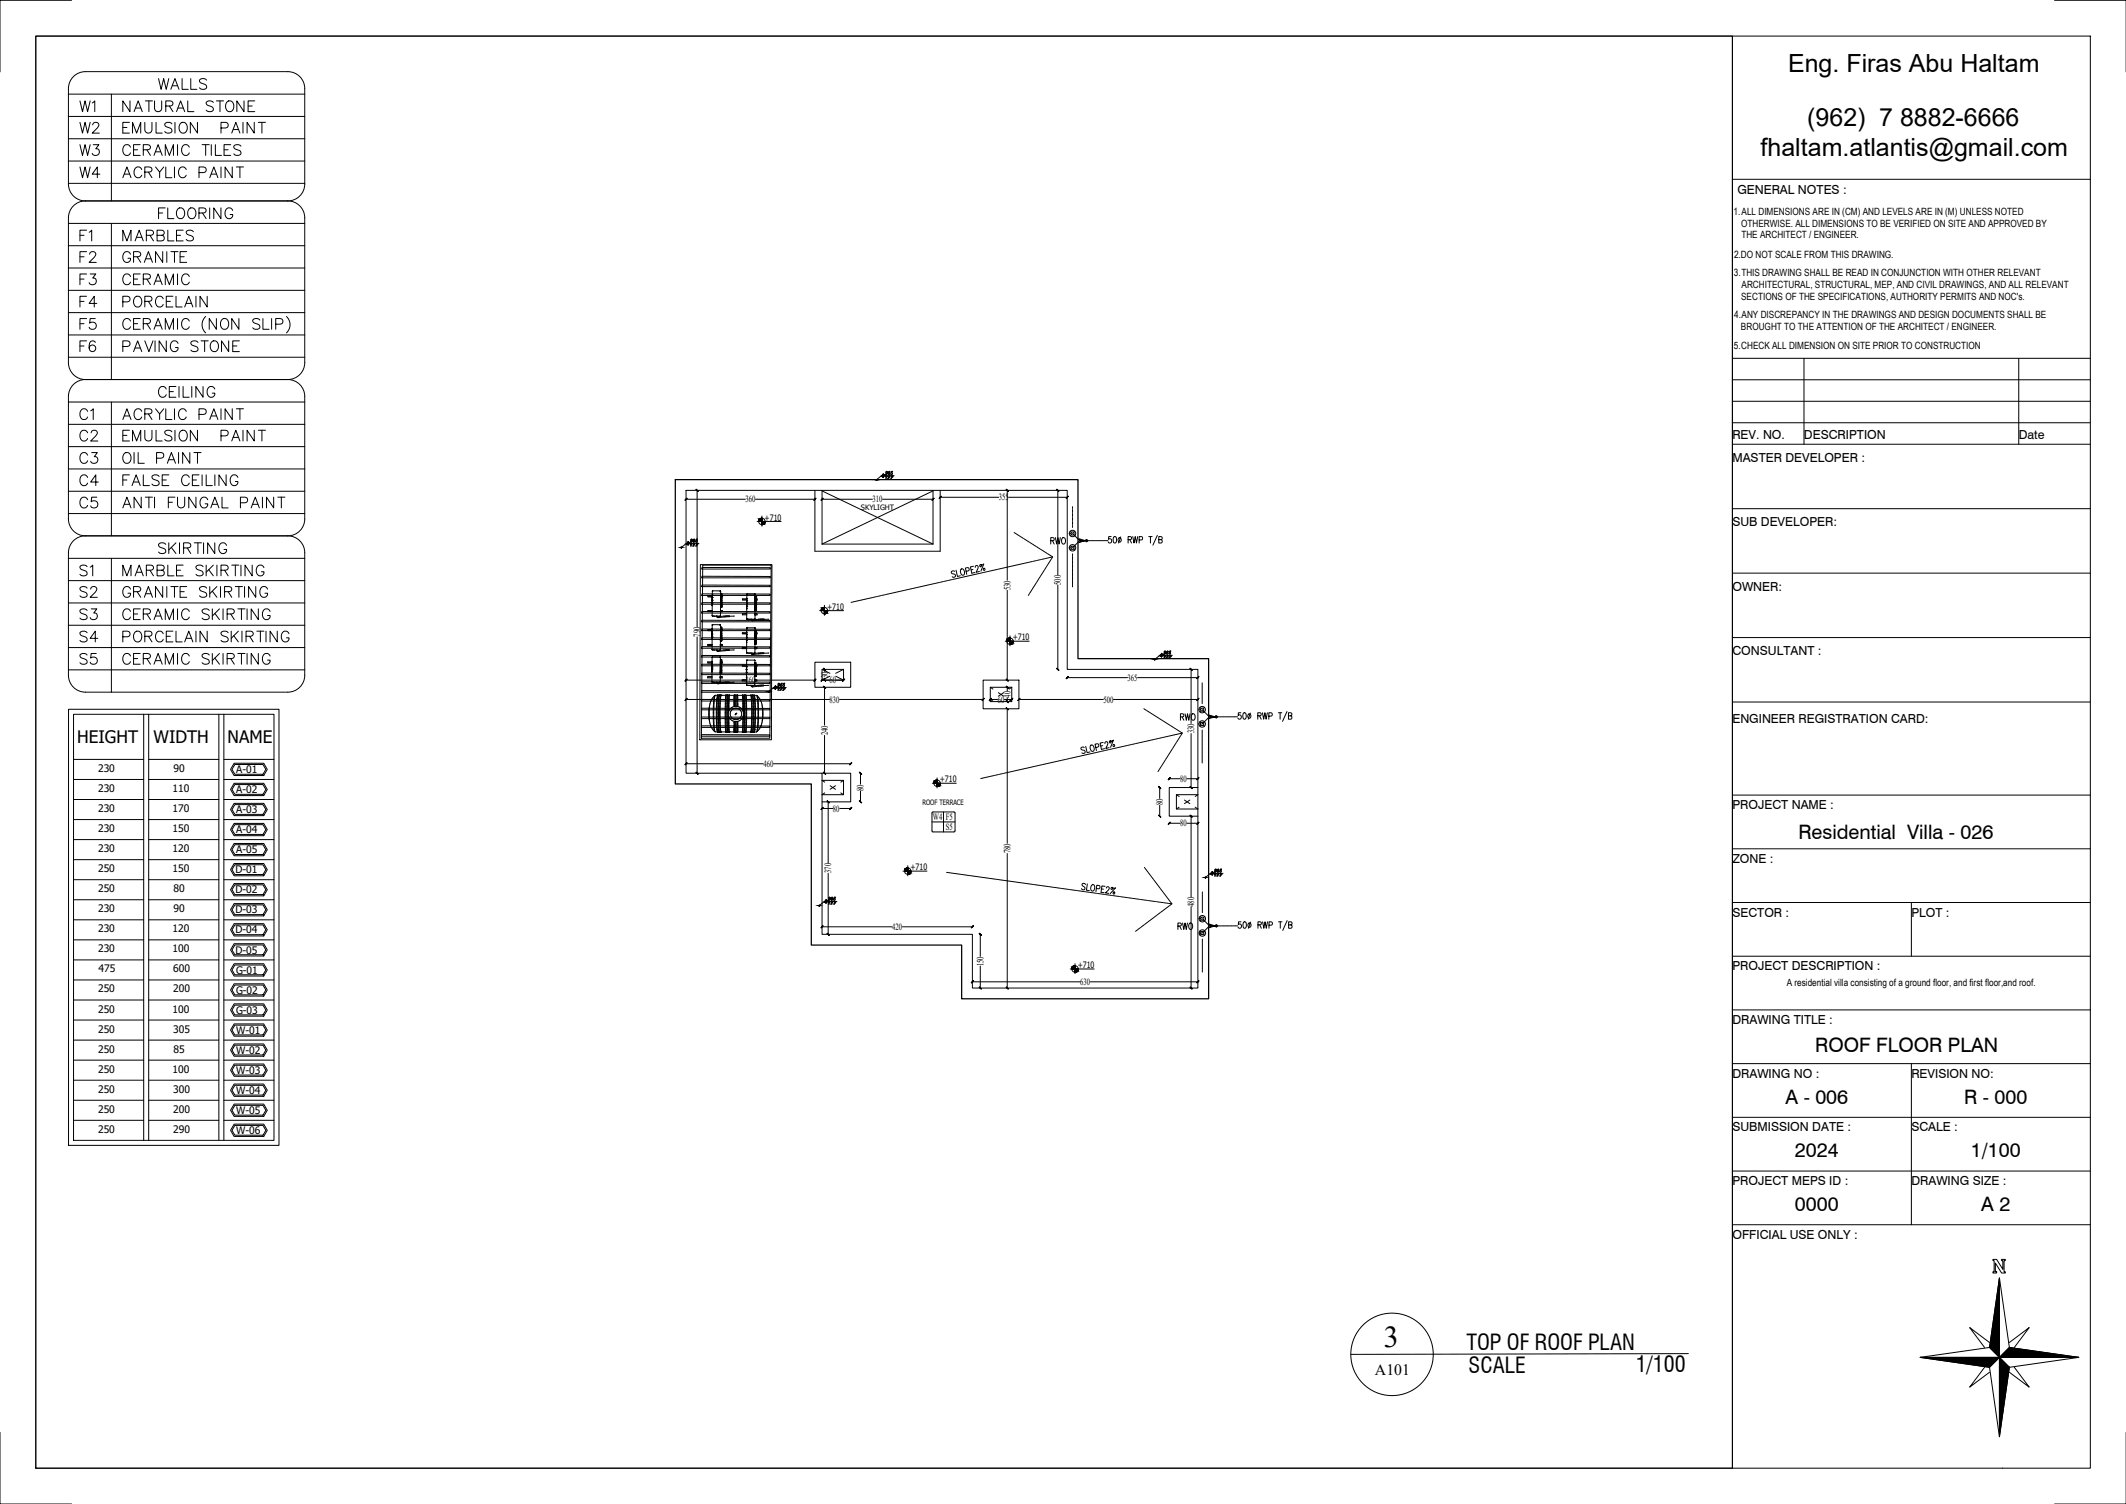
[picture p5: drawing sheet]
<svg xmlns="http://www.w3.org/2000/svg" width="594mm" height="420mm" viewBox="0 0 594 420" stroke-linecap="round" stroke-linejoin="round" font-family="sans-serif">
<defs><g id="words">
<text font-size="8.5" x="386.7" y="376.2">3</text>
<g font-size="7">
<text x="499.6" y="20">Eng. Firas Abu Haltam</text>
<text x="505" y="35.1">(962) 7 8882-6666</text>
<text x="492" y="43.5">fhaltam.atlantis@gmail.com</text>
</g>
<g font-size="6.6">
<text x="21.2" y="44.8">W3</text>
<text x="33.2" y="44.8">CERAMIC TILES</text>
<text x="43" y="62.4">FLOORING</text>
<text x="21.2" y="87.1">F4</text>
<text x="33.2" y="87.1">PORCELAIN</text>
<text x="21.2" y="118.5">C1</text>
<text x="33.2" y="118.5">ACRYLIC PAINT</text>
<text x="21.2" y="124.5">C2</text>
<text x="33.2" y="124.5">EMULSION PAINT</text>
<text x="21.2" y="130.9">C3</text>
<text x="33.2" y="130.9">OIL PAINT</text>
<text x="21.2" y="143.2">C5</text>
<text x="33.2" y="143.2">ANTI FUNGAL PAINT</text>
<text x="43" y="155.9">SKIRTING</text>
<text x="21.2" y="162.3">S1</text>
<text x="33.2" y="162.3">MARBLE SKIRTING</text>
<text x="21.2" y="168.3">S2</text>
<text x="33.2" y="168.3">GRANITE SKIRTING</text>
<text x="21.2" y="180.6">S4</text>
<text x="33.2" y="180.6">PORCELAIN SKIRTING</text>
<text x="21.2" y="187">S5</text>
<text x="33.2" y="187">CERAMIC SKIRTING</text>
</g>
<g font-size="6.2">
<text x="43" y="26.1">WALLS</text>
<text x="21.2" y="32.5">W1</text>
<text x="33.2" y="32.5">NATURAL STONE</text>
<text x="21.2" y="38.5">W2</text>
<text x="33.2" y="38.5">EMULSION PAINT</text>
<text x="21.2" y="50.8">W4</text>
<text x="33.2" y="50.8">ACRYLIC PAINT</text>
<text x="21.2" y="68.4">F1</text>
<text x="33.2" y="68.4">MARBLES</text>
<text x="21.2" y="74.4">F2</text>
<text x="33.2" y="74.4">GRANITE</text>
<text x="21.2" y="80.8">F3</text>
<text x="33.2" y="80.8">CERAMIC</text>
<text x="21.2" y="93.1">F5</text>
<text x="21.2" y="99.5">F6</text>
<text x="33.2" y="99.5">PAVING STONE</text>
<text x="43" y="112.2">CEILING</text>
<text x="21.2" y="136.9">C4</text>
<text x="33.2" y="136.9">FALSE CEILING</text>
<text x="21.2" y="174.3">S3</text>
<text x="33.2" y="174.3">CERAMIC SKIRTING</text>
</g>
<g font-size="6.1">
<text x="409.8" y="377.1">TOP OF ROOF PLAN</text>
<text x="410.4" y="383.7">SCALE</text>
<text x="457.1" y="383.4">1/100</text>
</g>
<g font-size="5.6">
<text x="502.5" y="234.3">Residential Villa - 026</text>
<text x="507.2" y="293.9">ROOF FLOOR PLAN</text>
<text x="499" y="308.3">A - 006</text>
<text x="548.9" y="308.3">R - 000</text>
<text x="501.6" y="323.3">2024</text>
<text x="550.8" y="323.3">1/100</text>
<text x="501.6" y="338.3">0000</text>
<text x="553.6" y="338.3">A 2</text>
</g>
<text font-size="5.3" x="327.7" y="261.1">RWO</text>
<g font-size="4.9">
<text x="292.5" y="153.1">RWO</text>
<text x="328.4" y="202.5">RWO</text>
</g>
<g font-size="4.8">
<text x="21.6" y="207.5">HEIGHT</text>
<text x="42.9" y="207.5">WIDTH</text>
<text x="63.6" y="207.5">NAME</text>
</g>
<text font-size="4.4" x="384.2" y="384.1">A101</text>
<g font-size="3.5">
<text x="485.5" y="54.3">GENERAL NOTES :</text>
<text x="484.1" y="122.5">REV. NO.</text>
<text x="504.1" y="122.5">DESCRIPTION</text>
<text x="564.1" y="122.5">Date</text>
<text x="484.1" y="129">MASTER DEVELOPER :</text>
<text x="246.2" y="133.7">965</text>
<text x="484.1" y="147">SUB DEVELOPER:</text>
<text x="191.6" y="152.8">965</text>
<text x="484.1" y="165">OWNER:</text>
<text x="484.1" y="183">CONSULTANT :</text>
<text x="215.9" y="193">955</text>
<text x="484.1" y="202">ENGINEER REGISTRATION CARD:</text>
<text x="484.1" y="226.1">PROJECT NAME :</text>
<text x="338" y="244.8">965</text>
<text x="484.1" y="241.1">ZONE :</text>
<text x="484.1" y="256.1">SECTOR :</text>
<text x="534.1" y="256.1">PLOT :</text>
<text x="484.1" y="271.1">PROJECT DESCRIPTION :</text>
<text x="484.1" y="286.1">DRAWING TITLE :</text>
<text x="484.1" y="301.1">DRAWING NO :</text>
<text x="534.1" y="301.1">REVISION NO:</text>
<text x="484.1" y="316.1">SUBMISSION DATE :</text>
<text x="534.1" y="316.1">SCALE :</text>
<text x="484.1" y="331.1">PROJECT MEPS ID :</text>
<text x="534.1" y="331.1">DRAWING SIZE :</text>
<text x="484.1" y="346.1">OFFICIAL USE ONLY :</text>
</g>
<g font-size="2.9">
<text x="27.4" y="215.6">230</text>
<text x="48.5" y="215.6">90</text>
<text x="66" y="216">A-01</text>
<text x="27.4" y="221.3">230</text>
<text x="48.2" y="221.3">110</text>
<text x="66" y="221.6">A-02</text>
<text x="27.4" y="226.9">230</text>
<text x="48.2" y="226.9">170</text>
<text x="66" y="227.2">A-03</text>
<text x="27.4" y="232.5">230</text>
<text x="48.2" y="232.5">150</text>
<text x="66" y="232.8">A-04</text>
<text x="27.4" y="238.1">230</text>
<text x="48.2" y="238.1">120</text>
<text x="66" y="238.4">A-05</text>
<text x="27.4" y="243.7">250</text>
<text x="48.2" y="243.7">150</text>
<text x="65.8" y="244">D-01</text>
<text x="27.4" y="249.3">250</text>
<text x="48.5" y="249.3">80</text>
<text x="65.8" y="249.6">D-02</text>
<text x="27.4" y="254.9">230</text>
<text x="48.5" y="254.9">90</text>
<text x="65.8" y="255.2">D-03</text>
<text x="27.4" y="260.5">230</text>
<text x="48.2" y="260.5">120</text>
<text x="65.8" y="260.8">D-04</text>
<text x="27.4" y="266.1">230</text>
<text x="48.2" y="266.1">100</text>
<text x="65.8" y="266.4">D-05</text>
<text x="27.5" y="271.7">475</text>
<text x="48.4" y="271.7">600</text>
<text x="65.9" y="272">G-01</text>
<text x="27.4" y="277.3">250</text>
<text x="48.4" y="277.3">200</text>
<text x="65.9" y="277.6">G-02</text>
<text x="27.4" y="282.9">250</text>
<text x="48.2" y="282.9">100</text>
<text x="65.9" y="283.2">G-03</text>
<text x="27.4" y="288.5">250</text>
<text x="48.4" y="288.5">305</text>
<text x="66" y="288.8">W-01</text>
<text x="27.4" y="294.1">250</text>
<text x="27.4" y="299.7">250</text>
<text x="48.2" y="299.7">100</text>
<text x="48.5" y="294.1">85</text>
<text x="66" y="294.4">W-02</text>
<text x="66" y="300">W-03</text>
<text x="27.4" y="305.3">250</text>
<text x="48.4" y="305.3">300</text>
<text x="66" y="305.6">W-04</text>
<text x="27.4" y="310.9">250</text>
<text x="48.4" y="310.9">200</text>
<text x="66" y="311.2">W-05</text>
<text x="27.4" y="316.5">250</text>
<text x="48.4" y="316.5">290</text>
<text x="66" y="316.8">W-06</text>
</g>
<g font-size="2.8">
<text x="484.4" y="60">1.ALL DIMENSIONS ARE IN (CM) AND LEVELS ARE IN (M) UNLESS NOTED</text>
<text x="486.5" y="63.3">OTHERWISE. ALL DIMENSIONS TO BE VERIFIED ON SITE AND APPROVED BY</text>
<text x="484.6" y="72">2.DO NOT SCALE FROM THIS DRAWING.</text>
<text x="486.6" y="66.6">THE ARCHITECT / ENGINEER.</text>
<text x="484.5" y="77">3.THIS DRAWING SHALL BE READ IN CONJUNCTION WITH OTHER RELEVANT</text>
<text x="486.5" y="83.8">SECTIONS OF THE SPECIFICATIONS, AUTHORITY PERMITS AND NOC's.</text>
<text x="486.7" y="80.5">ARCHITECTURAL, STRUCTURAL, MEP, AND CIVIL DRAWINGS, AND ALL RELEVANT</text>
<text x="484.6" y="88.8">4.ANY DISCREPANCY IN THE DRAWINGS AND DESIGN DOCUMENTS SHALL BE</text>
<text x="486.5" y="92.2">BROUGHT TO THE ATTENTION OF THE ARCHITECT / ENGINEER.</text>
<text x="484.5" y="97.5">5.CHECK ALL DIMENSION ON SITE PRIOR TO CONSTRUCTION</text>
<text x="499.3" y="275.4">A residential villa consisting of a ground floor, and first floor,and roof.</text>
</g>
<g font-size="2.7">
<text x="208.3" y="140.4">360</text>
<text x="243.8" y="140.4">310</text>
<text x="279.1" y="139.8">355</text>
<text x="282.3" y="164.9" transform="rotate(-90 282.3 164.9)">530</text>
<text x="296.5" y="163.4" transform="rotate(-90 296.5 163.4)">500</text>
<text x="195.7" y="177.9" transform="rotate(-90 195.7 177.9)">790</text>
<text x="208.3" y="190.9">360</text>
<text x="231.3" y="189.4" transform="rotate(-90 231.3 189.4)">30</text>
<text x="231.8" y="190.9">60</text>
<text x="315.1" y="190.2">365</text>
<text x="231.8" y="196.3">830</text>
<text x="278.8" y="196.3">60</text>
<text x="282.3" y="194.9" transform="rotate(-90 282.3 194.9)">40</text>
<text x="308.3" y="196.3">500</text>
<text x="231.3" y="205.4" transform="rotate(-90 231.3 205.4)">240</text>
<text x="333.7" y="204.9" transform="rotate(-90 333.7 204.9)">330</text>
<text x="213.3" y="214.2">460</text>
<text x="241.3" y="221" transform="rotate(-90 241.3 221)">80</text>
<text x="329.8" y="218.4">80</text>
<text x="232.8" y="226.7">80</text>
<text x="324.9" y="225" transform="rotate(-90 324.9 225)">80</text>
<text x="260.7" y="229.1">W4</text>
<text x="264.3" y="229.1">F5</text>
<text x="264.3" y="231.9">S5</text>
<text x="329.8" y="230.9">80</text>
<text x="282.3" y="238.4" transform="rotate(-90 282.3 238.4)">780</text>
<text x="232.3" y="243.9" transform="rotate(-90 232.3 243.9)">370</text>
<text x="333.7" y="253.4" transform="rotate(-90 333.7 253.4)">480</text>
<text x="249.3" y="259.8">420</text>
<text x="274.8" y="270" transform="rotate(-90 274.8 270)">150</text>
<text x="301.8" y="275.2">630</text>
</g>
<g font-size="2.5">
<text x="213.7" y="145.4">+710</text>
<text x="231.1" y="170.3">+710</text>
<text x="283" y="178.9">+710</text>
<text x="262.6" y="218.6">+710</text>
<text x="254.4" y="243.1">+710</text>
<text x="301.2" y="270.5">+710</text>
</g>
<g font-size="2.1">
<text x="240.6" y="142.5">SKYLIGHT</text>
<text x="257.7" y="224.8">ROOF TERRACE</text>
</g>
</g></defs>
<!-- layer: hid.. -->
<g fill="none" stroke="#000" stroke-width=".28">
<path d="M227.7 137v17h35v-17M229.7 137.1l31 14.9M229.7 137v15M260.7 137.1l-31 14.9M260.7 137v15M229.7 152h31M229.7 187l2.2 1.1M231.9 188.9l-2.2 1.1M233.5 188.9l2.2 1.1M235.7 187l-2.2 1.1M276.7 192l.8 .5M277.5 195.5l-.8 .5"/>
<path d="M279 193.5l1.5 1M280.5 193.5l-1.5 1M282 195.5l.7 .5M282.7 192l-.7 .5M229.7 218l.8 .5M232 219.5l1.5 1M233.5 219.5l-1.5 1M235.7 218l-.7 .5M230.5 221.5l-.8 .5M235 221.5l.7 .5M328.7 222l.8 .5M329.5 225.5l-.8 .5"/>
<path d="M331 223.5l1.5 1M332.5 223.5l-1.5 1M334 225.5l.7 .5M334.7 222l-.7 .5"/>
</g>
<!-- layer: W-WALL IN -->
<path d="M191.7 137h106.5v50h36.5v89h-63v-15h-42v-45h-38zM227.7 185h10v7h-10zM229.7 187h6v3h-6zM274.7 190h10v8h-10zM276.7 192h6v4h-6zM229.7 216h8v8h-8M229.7 218h6v4h-6M334.7 220h-8v8h8M334.7 222h-6v4h6" fill="none" stroke="#000" stroke-width=".28"/>
<!-- layer: W-WALL OUT -->
<path d="M188.7 134h112.5v50h36.5v95h-69v-15h-42v-45h-38z" fill="none" stroke="#000" stroke-width=".35"/>
<!-- layer: -PD_RAIN WATER -->
<g fill="none" stroke="#000" stroke-width=".28">
<path d="M266.7 159.6l-.6-.1-.3 .4 .2 .3 .9 .3 .1 .4-.3 .3-.6-.1M267.1 159.3l.4 1.7 .8-.1M268.5 159.1l.1-.1a.93 .93 0 0 1 .9 .7 .93 .93 0 0 1-.5 1 1.2 1.2 0 0 1-.5-1.6zM270 159.6l.7-.2-.1-.8-.8 .1 .4 1.8M271.9 159.1l-.6 .1M272 158.2l-.8 .2 .4 1.7 .8-.2M272.5 158.5l.2-.5h.3l.3 .2-.5 1.7 .9-.2M274 157.7l.2 .3-.2 .4-.2-.3 .1-.3h.7l.3-.3-.8 2.1M274.6 160l-.7 .2M274.8 159.9l-.1 .1M275.7 159.7l-.8 .2M275.9 159.7h-.1"/>
<path d="M277.5 159.3l-1.5 .4M277.7 159.3h-.1M278.6 159.1l-.7 .2M278.8 159l-.1 .1M279.7 158.8l-.7 .2M279.9 158.8h-.1M280.8 158.6l-.7 .2M281 158.5l-.1 .1M281.9 158.3l-.7 .2M282.1 158.3h-.1M283 158.1l-.7 .2M283.2 158l-.1 .1"/>
<path d="M283.4 148.8l.5 .3M284 149.1l.1 .1M284.1 157.8l-.7 .2M284.2 149.3l.6 .4M284.3 157.8h-.1M284.9 149.7l.1 .1M285.1 149.9l.7 .4M285.2 157.6l-.7 .2M285.4 157.5l-.1 .1M285.9 150.3l.1 .1M286.1 150.5l.6 .4M286.3 157.4l-.7 .1"/>
<path d="M286.5 157.3h-.1M286.8 150.9l.1 .1M287 151.1l.7 .4M287.4 157.1l-.8 .2M287.6 157.1h-.1M287.8 151.5l.1 .1M288 151.7l.6 .4M288.5 156.9l-.8 .1M288.7 152.1l.1 .1M288.7 156.8h-.1M288.9 152.3l.7 .4M289.6 156.6l-.8 .2"/>
<path d="M289.7 152.7l.1 .1M289.8 156.6h-.1M289.9 152.9l.6 .4M290.6 153.3l.1 .1M290.7 156.4l-.8 .1M290.9 156.3h-.1M291.4 160l-.1 .1M291.8 156.1l-.8 .2M291.9 159.2l-.4 .7M292 159l-.1 .1M292 156.1h-.1M292.5 158.3l-.4 .6"/>
<path d="M292.6 158.1l-.1 .1M292.7 154.7l.7 .4M292.9 155.9l-.8 .1M293.1 157.3l-.4 .6M293.1 155.8h-.1M293.2 157.1l-.1 .1M293.5 155.2h.1M293.7 156.4l-.4 .6M293.7 155.3l.4 .3-.2 .4M293.8 156.2l-.1 .1M294.1 155.6l-.9 .2M299.7 149l2 2-2 2"/>
<path d="M299.7 141.5v.5M299.7 142.1v.2M299.7 142.4v.7M299.7 143.3v.1M299.7 143.5v.8M299.7 144.4v.1M299.7 144.6v.8M299.7 145.5v.1M299.7 145.8v.7M299.7 146.6v.2M299.7 146.9v.4M299.7 154.7v.5"/>
<path d="M299.7 155.3v.2M299.7 155.6v.7M299.7 156.5v.1M299.7 156.7v.8M299.7 157.6v.1M299.7 157.8v.8M299.7 158.7v.1M299.7 159v.7M299.7 159.8v.2M300 149.4l.3 .3M300 153.4l.3 .3M300.3 148.4l-.3 .3"/>
<path d="M300.3 152.4l-.3 .3M301.7 151h1.9M303.6 150.7v.3M303.6 151v.3M303.8 151h.5M304.4 151h.1M305.4 151h-.8M305.5 151h.1M305.8 151h.7M306.6 151h.2M307.6 151h-.7M307.8 151h.1"/>
<path d="M308.8 151h-.8M308.9 151h.1M309.1 151h.5M310.5 149.9h-.7l-.1 .8a.54 .54 0 0 1 .8 0 .54 .54 0 0 1-.1 .8 .54 .54 0 0 1-.7-.1M311.3 150l.2-.1a1 1 0 0 1 .5 .9 1 1 0 0 1-.5 .9l-.2-.1-.3-.7zM313.2 150l-.6 1.7M315.2 150.8l.9-.1v-.7l-.9-.1v1.8M315.7 150.8l.5 .9M316.5 149.9l.4 1.8 .3-1.8 .4 1.8 .3-1.8M318.3 150.8h.8v-.8l-.8-.1v1.8M321 149.9h1M321.5 149.9v1.8"/>
<path d="M323.4 149.6l-1.2 2.7M323.8 150.8l.8-.1v-.7l-.8-.1v1.8l.9-.2 .1-.4-.4-.3M238.4 168.2l-.6 .1M238.6 168.1h-.1M239.5 167.9l-.8 .2M239.7 167.9h-.1M240.6 167.7l-.8 .1M240.8 167.6h-.1M241.7 167.4l-.8 .2M241.9 167.4h-.1M242.7 167.2l-.7 .1M243 167.1h-.1"/>
<path d="M243.8 166.9l-.7 .2M244.1 166.9h-.1M244.9 166.7l-.7 .1M245.2 166.6h-.1M246 166.4l-.7 .2M246.3 166.4h-.1M247.1 166.2l-.7 .1M247.4 166.1l-.1 .1M248.2 165.9l-.7 .2M248.5 165.9h-.1M249.3 165.7l-.7 .1M249.6 165.6l-.1 .1"/>
<path d="M250.4 165.4l-.7 .2M250.7 165.4h-.1M251.5 165.2l-.7 .2M251.8 165.1l-.1 .1M252.6 164.9l-.7 .2M252.9 164.9h-.2M253.7 164.7l-.7 .2M254 164.6l-.2 .1M254.8 164.4l-.7 .2M255.1 164.4h-.2M255.9 164.2l-.7 .2M256.2 164.1l-.2 .1"/>
<path d="M257 164l-.7 .1M257.3 163.9h-.2M258.1 163.7l-.7 .2M258.4 163.6l-.2 .1M259.2 163.5l-.7 .1M259.5 163.4h-.2M260.3 163.2l-.7 .2M260.6 163.2h-.2M261.4 163l-.7 .1M261.7 162.9h-.2M262.5 162.7l-.7 .2M262.8 162.7h-.2"/>
<path d="M263.6 162.5l-.7 .1M263.8 162.4h-.1M264.7 162.2l-.7 .2M264.9 162.2h-.1M265.8 162l-.7 .1M266 161.9h-.1M266.9 161.7l-.7 .2M267.1 161.7h-.1M268 161.5l-.7 .1M268.2 161.4h-.1M269.1 161.2l-.7 .2M269.3 161.2h-.1"/>
<path d="M270.2 161l-.7 .1M270.4 160.9l-.1 .1M271.3 160.7l-.7 .2M271.5 160.7h-.1M272.4 160.5l-.7 .2M272.6 160.4l-.1 .1M273.5 160.2l-.7 .2M273.7 160.2h-.1M287.6 165.9l-.3 .4M287.8 165.7l-.1 .1M288.2 164.9l-.4 .7M288.4 164.7l-.1 .1"/>
<path d="M288.8 164l-.4 .6M289 163.8l-.1 .1M289.4 163l-.4 .7M289.6 162.8l-.1 .1M290 162.1l-.4 .6M290.2 161.9l-.1 .1M290.6 161.1l-.4 .7M290.8 160.9l-.1 .1M291.3 160.2l-.4 .6M299.7 160.1v.7M299.7 161v.1M299.7 161.2v.8"/>
<path d="M299.7 162.1v.1M299.7 162.3v.8M299.7 163.2v.1M299.7 163.5v.4M319.6 198l.5 .3M320.2 198.4h.1M320.4 198.5l.6 .4M321.1 199h.2M321.4 199.1l.6 .4M322.1 199.6h.1M322.3 199.7l.6 .4M335.9 198.2l2 2-2 2.1"/>
<path d="M335.9 190.8v.4M335.9 191.3v.2M335.9 191.6v.7M335.9 192.5v.1M335.9 192.7v.8M335.9 193.6v.1M335.9 193.8v.8M335.9 194.7v.1M335.9 195v.7M335.9 195.8v.2M335.9 196.1v.5M336.2 198.6l.4 .3"/>
<path d="M336.6 197.6l-.4 .3M339.9 199.9v.3M346.7 199.1h-.7v.8a.54 .54 0 0 1 .8 0 .54 .54 0 0 1-.1 .8 .54 .54 0 0 1-.8-.1M347.5 199.2l.2-.1a1 1 0 0 1 .6 .9 1 1 0 0 1-.6 .9l-.3-.3-.1-.5zM349.4 199.2l-.6 1.7M351.5 200l.8-.1v-.7l-.8-.1v1.8M351.9 200l.5 .9M352.8 199.1l.3 1.8 .4-1.8 .3 1.8 .3-1.8M357.2 199.1h1M357.7 199.1v1.8M359.6 198.8l-1.2 2.7M360 200l.9-.1v-.7l-.9-.1v1.8l.9-.2 .1-.4-.3-.3"/>
<path d="M274.6 217.4l-.6 .1M274.8 217.3h-.1M275.7 217.1l-.7 .2M275.9 217.1h-.1M276.8 216.9l-.7 .1M277 216.8h-.1M277.9 216.6l-.7 .2M278.1 216.6h-.1M279 216.4l-.7 .1M279.2 216.3l-.1 .1M280.1 216.1l-.8 .2M280.3 216.1h-.1"/>
<path d="M281.2 215.9l-.8 .2M281.4 215.8l-.1 .1M282.3 215.6l-.8 .2M282.5 215.6h-.1M283.4 215.4l-.8 .2M283.6 215.3l-.1 .1M284.5 215.1l-.8 .2M284.7 215.1h-.1M285.6 214.9l-.8 .2M285.8 214.8l-.1 .1M286.7 214.6l-.8 .2M286.9 214.6h-.1"/>
<path d="M287.8 214.4l-.8 .2M288 214.3l-.1 .1M288.9 214.2l-.8 .1M289.1 214.1h-.1M290 213.9l-.8 .2M290.2 213.9h-.1M291.1 213.7l-.8 .1M291.3 213.6h-.1M292.2 213.4l-.8 .2M292.4 213.4h-.1M293.3 213.2l-.8 .1M293.5 213.1h-.1"/>
<path d="M294.3 212.9l-.7 .2M294.6 212.9h-.1M295.4 212.7l-.7 .1M295.7 212.6h-.1M296.5 212.4l-.7 .2M296.8 212.4h-.1M297.6 212.2l-.7 .1M297.9 212.1h-.1M298.7 211.9l-.7 .2M299 211.9h-.1M299.8 211.7l-.7 .1M300.1 211.6l-.1 .1"/>
<path d="M300.9 211.4l-.7 .2M301.2 211.4h-.1M302 211.2l-.7 .1M302.3 211.1l-.1 .1M303 208.9l-.4-.2-.6 .4 .3 .4 .9 .4v.2l-.2 .3-.7-.1M303.1 210.9l-.7 .2M303.4 210.9h-.1M303.4 208.5l.4 1.8 .8-.2M304.2 210.7l-.7 .2M304.5 210.6l-.1 .1M304.9 208.2a.93 .93 0 0 1 .8 .7 .93 .93 0 0 1-.5 1 1.16 1.16 0 0 1-.3-1.7zM305.3 210.4l-.7 .2"/>
<path d="M305.6 210.4h-.2M306.2 208.8l.8-.2-.2-.8-.8 .1 .4 1.8M306.4 210.2l-.7 .2M306.7 210.1l-.2 .1M307.5 209.9l-.7 .2M307.8 209.9h-.2M308.1 208.3l-.5 .1M308.3 207.4l-.9 .2 .4 1.7 .9-.1M308.6 209.7l-.7 .2M308.8 207.7l.1-.5h.3l.3 .3-.5 1.6 .9-.2M308.9 209.6l-.2 .1M309.7 209.5l-.7 .1"/>
<path d="M310 209.4h-.2M310.3 206.9l.2 .3-.3 .4-.2-.3 .1-.3h.5l.5-.3-.8 2.1M310.8 209.2l-.7 .2M311.1 209.1l-.2 .1M311.9 209l-.7 .1M312.2 208.9h-.2M313.7 208.5l-1.4 .4M314 208.5h-.1M314.8 208.3l-.7 .2M315.1 208.2l-.1 .1M315.9 208.1l-.7 .1M316.2 208h-.1"/>
<path d="M317 207.8l-.7 .2M317.3 207.7l-.2 .1M318.1 207.6l-.7 .1M318.4 207.5h-.2M319.2 207.3l-.7 .2M319.5 207.3h-.2M320.3 207.1l-.7 .1M320.6 207h-.2M321.4 206.8l-.7 .2M321.7 206.8h-.2M322.5 206.6l-.7 .1M322.8 206.5h-.2"/>
<path d="M323 200.2h.2M323.3 200.3l.6 .4M323.6 206.3l-.7 .2M323.9 206.3h-.2M323.9 215.1l-.3 .5M324 200.8h.1M324 214.9l-.1 .1M324.2 200.9l.6 .4M324.5 214.1l-.4 .7M324.6 213.9l-.1 .1M324.7 206.1l-.7 .1M324.9 201.4h.2"/>
<path d="M325 206h-.2M325.1 213.2l-.4 .6M325.2 201.5l.6 .4M325.2 213l-.1 .1M325.7 212.2l-.4 .7M325.8 205.8l-.7 .2M325.8 212l-.1 .1M325.9 202h.1M326.1 205.8h-.2M326.1 202.1l.6 .4M326.3 211.3l-.4 .6M326.4 211.1l-.1 .1"/>
<path d="M326.9 210.3l-.4 .7M326.9 205.6l-.7 .1M327 210.1l-.1 .1M327.2 205.5h-.2M327.5 209.4l-.4 .6M327.6 209.2v.1M328 205.3l-.7 .2M328.1 208.4l-.4 .7M328.2 208.2v.1M328.2 205.3h-.1M328.7 207.5l-.4 .6M328.8 207.3v.1"/>
<path d="M329 203.9l.6 .4M329.1 205.1l-.7 .1M329.3 206.5l-.4 .7M329.3 205l-.1 .1M329.4 206.3v.1M329.7 204.4h.1M329.9 205.6l-.4 .6M329.9 204.5l.5 .3-.3 .5M330 205.4v.1M330.4 204.8l-.9 .2M335.9 203.9v.5M335.9 204.6v.1"/>
<path d="M335.9 204.8v.8M335.9 205.7v.1M335.9 205.9v.8M335.9 206.8v.1M335.9 207.1v.7M335.9 207.9v.2M335.9 208.2v.7M335.9 209.1v.1M335.9 209.3v.8M335.9 210.2v.1M335.9 210.4v.8M335.9 211.3v.1"/>
<path d="M335.9 211.6v.7M335.9 212.4v.2M335.9 212.7v.5M336.2 202.6l.4 .3M336.6 201.6l-.4 .3M337.9 200.2h2M339.9 200.2v.3M340.1 200.3h.4M340.6 200.3h.2M341.6 200.3h-.7M341.8 200.3h.1M342 200.3h.8"/>
<path d="M342.9 200.3h.1M343.9 200.3h-.8M344 200.3h.1M344.3 200.3h.7M345.1 200.2h.2M345.4 200.2h.4M354.6 200.1l.8-.1v-.8l-.8-.1v1.8M264.5 243.7l.7 .1M265.3 243.8h.1M265.5 243.8l.8 .1M266.4 244h.1M266.6 244l.8 .1"/>
<path d="M267.5 244.1h.1M267.8 244.2l.7 .1M268.6 244.3h.1M268.9 244.3l.7 .1M269.7 244.4h.2M270 244.5l.7 .1M270.8 244.6h.2M271.1 244.6l.7 .1M272 244.7l.1 .1M272.2 244.8l.8 .1M273.1 244.9h.1M273.3 244.9l.8 .1"/>
<path d="M274.2 245.1h.1M274.4 245.1l.8 .1M275.3 245.2h.1M275.6 245.2l.7 .1M276.4 245.4h.1M276.7 245.4l.7 .1M277.5 245.5h.2M277.8 245.6l.7 .1M278.6 245.7h.2M278.9 245.7l.7 .1M279.8 245.8l.1 .1M280 245.9l.8 .1"/>
<path d="M280.9 246h.1M281.1 246l.8 .1M282 246.1l.1 .1M282.2 246.2l.8 .1M283.1 246.3h.1M283.4 246.3l.7 .1M284.2 246.5h.1M284.5 246.5l.7 .1M285.3 246.6h.2M285.6 246.6l.7 .2M286.4 246.8h.2M286.7 246.8l.7 .1"/>
<path d="M287.6 246.9h.1M287.8 247l.8 .1M288.7 247.1h.1M288.9 247.1l.8 .1M289.8 247.2l.1 .1M290 247.3l.8 .1M290.9 247.4h.1M291.2 247.4l.7 .1M292 247.5l.1 .1M292.3 247.6l.7 .1M293.1 247.7h.2M293.4 247.7l.7 .1"/>
<path d="M294.2 247.9h.2M294.5 247.9l.7 .1M295.4 248h.1M295.6 248l.8 .2M296.5 248.2h.1M296.7 248.2l.8 .1M297.6 248.3h.1M297.8 248.4l.8 .1M298.7 248.5h.1M299 248.5l.7 .1M299.8 248.6l.1 .1M300.1 248.7l.7 .1"/>
<path d="M300.9 248.8h.2M301.2 248.8l.7 .1M302 248.9l.2 .1M302.3 249l.7 .1M303.2 249.1h.1M303.3 247.1l-.5-.3-.4 .3 .7 .8v.5l-.6 .1-.3-.3M303.4 249.1l.8 .1M303.8 246.9l-.2 1.8 .8 .1M304.3 249.3h.1M304.5 249.3l.8 .1M305 247.3l.3-.2a.92 .92 0 0 1 .6 1 .92 .92 0 0 1-.8 .8l-.3-.7zM305.4 249.4h.1"/>
<path d="M305.6 249.4l.8 .2M306.4 248.2l.8 .1 .1-.8-.8-.2-.3 1.8M306.5 249.6h.1M306.8 249.6l.7 .1M307.6 249.7h.1M307.8 248.3l.5 .1M307.9 249.8l.7 .1M308.7 249.9h.2M308.8 247.6l-.9-.1-.2 1.8 .8 .1M309 249.9l1.6 .2M309.1 248.1l.4-.4h.2l.3 .4-1.1 1.3 .9 .2M310.7 250.2h.1"/>
<path d="M310.8 247.9l.1 .4-.4 .2v-.4l.2-.2 .7 .2 .3-.1-1.5 1.6M310.9 250.2l.8 .1M311.8 250.3h.1M312.1 250.3l.7 .2M312.9 250.5h.1M313.2 250.5l.7 .1M314 250.6h.2M314.3 250.7l.7 .1M315.1 250.8h.2M315.4 250.8l.7 .1M316.3 250.9l.1 .1M316.5 251l.8 .1"/>
<path d="M317.4 251.1h.1M317.6 251.1l.8 .1M317.7 259.8l-.4 .4M317.9 259.7l-.1 .1M318.5 251.2l.1 .1M318.6 259.2l-.6 .4M318.7 251.3l.8 .1M318.8 259l-.1 .1M319.5 258.5l-.6 .4M319.6 251.4h.1M319.7 258.3l-.1 .1M319.8 242.3l.3 .5"/>
<path d="M319.9 251.4l.7 .1M320.2 242.9l.1 .1M320.4 243.1l.4 .6M320.4 257.8l-.6 .5M320.6 257.7h-.1M320.7 251.6h.1M320.9 243.8l.1 .1M321 251.6l.7 .1M321 244l.5 .6M321.3 257.1l-.6 .5M321.5 257l-.1 .1M321.6 244.7v.1"/>
<path d="M321.7 244.9l.5 .6M321.8 251.7h.2M322.1 251.8l.7 .1M322.2 245.6l.1 .1M322.2 256.4l-.6 .5M322.4 245.8l.4 .6M322.4 256.3l-.1 .1M322.9 246.5l.1 .1M323 251.9h.1M323.1 246.7l.4 .6M323.1 255.8l-.6 .4M323.2 251.9l.7 .1"/>
<path d="M323.3 255.6l-.1 .1M323.6 247.4l.1 .1M323.7 247.6l.5 .6M324 255.1l-.6 .4M324.1 252h.1M324.2 254.9l-.1 .1M324.3 248.3l.1 .1M324.3 252.1l.8 .1M324.4 248.5l.5 .6M324.9 254.4l-.6 .5M325 249.2v.1M325.1 249.4l.5 .6"/>
<path d="M325.1 254.3h-.1M325.2 252.2h.1M325.4 252.2l.8 .1M325.6 250.1l.1 .1M325.8 250.3l.4 .6M325.8 253.7l-.6 .5M326 253.6l-.1 .1M326.3 252.3l.1 .1M326.3 251l.1 .1M326.5 251.2l.4 .6M326.5 252.4l1 .1M326.7 253.1l-.6 .4"/>
<path d="M326.9 252.9l-.1 .1M327 251.9l.1 .1M327.1 252.1l.4 .4-.5 .3M336 256.7l2 2-2 2M336 249.2v.4M336 249.8v.1M336 250v.8M336 250.9v.1M336 251.1v.8M336 252v.1M336 252.3v.7M336 253.1v.2"/>
<path d="M336 253.4v.7M336 254.3v.1M336 254.5v.5M336.3 257l.3 .3M336.6 256l-.3 .3M339.9 258.3v.4h-1.9M339.9 258.6v.4M340.6 258.7h-.5M340.7 258.7h.1M340.9 258.7h.8M341.8 258.7h.1M342.1 258.7h.7"/>
<path d="M342.9 258.7h.2M343.9 258.7h-.7M344.1 258.7h.1M344.3 258.7h.8M345.2 258.7h.1M345.9 258.7h-.5M346.8 257.5h-.7l-.1 .8a.54 .54 0 0 1 .8 0 .54 .54 0 0 1-.1 .8 .54 .54 0 0 1-.7-.1M347.5 257.6l.2-.1a1.01 1.01 0 0 1 .6 .9 1.01 1.01 0 0 1-.6 .9l-.3-.3-.1-.5zM349.5 257.6l-.7 1.7M351.5 258.4l.8-.1v-.7l-.8-.1v1.8M352 258.4l.5 .9M352.8 257.5l.4 1.8 .3-1.8 .3 1.8 .4-1.8"/>
<path d="M354.6 258.5l.8-.1v-.8l-.8-.1v1.8M357.3 257.5h.9M357.8 257.5v1.8M359.7 257.2l-1.3 2.7M360.1 258.4l.8-.1v-.7l-.8-.1v1.8l.9-.2v-.4l-.3-.3M336 262.3v.5M336 263v.1M336 263.2v.8M336 264.1v.1M336 264.3v.8M336 265.2v.1M336 265.5v.7"/>
<path d="M336 266.3v.2M336 266.6v.7M336 267.5v.1M336 267.7v.8M336 268.6v.1M336 268.8v.8M336 269.7v.1M336 270v.7M336 270.8v.2M336 271.1v.5M336.3 261l.3 .3M336.6 260l-.3 .3"/>
<circle cx="275" cy="159" r=".29"/>
<circle cx="299.7" cy="149" r=".9"/>
<circle cx="299.7" cy="153" r=".9"/>
<circle cx="303.6" cy="151" r=".3"/>
<circle cx="312.9" cy="150.8" r=".55"/>
<circle cx="335.9" cy="198.2" r=".9"/>
<circle cx="349.1" cy="200" r=".55"/>
<circle cx="311.2" cy="208.2" r=".29"/>
<circle cx="335.9" cy="202.2" r=".9"/>
<circle cx="339.9" cy="200.2" r=".3"/>
<circle cx="311.3" cy="249.5" r=".29"/>
<circle cx="336" cy="256.6" r=".45"/>
<circle cx="336" cy="256.6" r=".9"/>
<circle cx="339.9" cy="258.7" r=".3"/>
<circle cx="349.1" cy="258.4" r=".55"/>
<circle cx="336" cy="260.7" r=".45"/>
<circle cx="336" cy="260.7" r=".9"/>
</g>
<g fill="#000" stroke="#000" stroke-width=".28">
<path d="M302.1 151h1.2l-1.7 .5zM301.6 150.6l.5 .4h1.2z"/>
<path d="M338.3 200.2h1.2l-1.6 .5zM337.9 199.8l.4 .4h1.2z"/>
<path d="M338.3 258.7h1.2l-1.6 .4zM337.9 258.2l.4 .5h1.2z"/>
</g>
<!-- layer: LEVEL - STREET -->
<g fill="none" stroke="#000" stroke-width=".28">
<path d="M211.6 145.7h6.7M212.9 144.2v2.8M229 170.6h6.7M230.4 169.1v2.8M280.9 179.1h6.7M282.2 177.6v2.8M260.5 218.8h6.7M261.8 217.3v2.8M252.3 243.4h6.7M253.7 241.9v2.8M299.1 270.7h6.7M300.4 269.2v2.8"/>
<circle cx="212.9" cy="145.7" r=".9"/>
<circle cx="230.4" cy="170.6" r=".9"/>
<circle cx="282.2" cy="179.1" r=".9"/>
<circle cx="261.8" cy="218.8" r=".9"/>
<circle cx="253.7" cy="243.4" r=".9"/>
<circle cx="300.4" cy="270.7" r=".9"/>
</g>
<g fill="#000" stroke="#000" stroke-width=".28">
<path d="M212.7 144.8h.2zM212.9 146.6h.2zM230.2 169.7h.2zM230.4 171.5h.1zM282.1 178.3h.1zM282.2 180h.2zM261.7 217.9h.1zM261.8 219.7h.2zM253.5 242.5h.2zM253.7 244.2h.1zM300.2 269.8h.2zM300.4 271.6h.2z"/>
<path d="M212.7 144.8h.2zM212.7 144.8h.2z"/>
<path d="M212.7 144.8h.2zM212.6 144.8h.3z"/>
<path d="M212.6 144.8h.3zM212.6 144.8h.3z"/>
<path d="M212.6 144.8l.3 .1zM212.5 144.9h.4z"/>
<path d="M212.5 144.9h.4zM212.5 144.9h.4z"/>
<path d="M212.5 144.9h.4zM212.4 144.9h.5z"/>
<path d="M212.4 144.9h.5zM212.4 144.9h.5z"/>
<path d="M212.4 144.9l.5 .1zM212.4 145h.5z"/>
<path d="M212.4 145h.5zM212.3 145h.6z"/>
<path d="M212.3 145h.6zM212.3 145h.6z"/>
<path d="M212.3 145l.6 .1zM212.3 145l.6 .1z"/>
<path d="M212.2 145.1h.7zM212.2 145.1h.7z"/>
<path d="M212.2 145.1l.7 .1zM212.2 145.1l.7 .1z"/>
<path d="M212.2 145.2h.7zM212.2 145.2h.7z"/>
<path d="M212.1 145.2l.8 .1zM212.1 145.2l.8 .1z"/>
<path d="M212.1 145.3h.8zM212.1 145.3h.8z"/>
<path d="M212.1 145.3l.8 .1zM212.1 145.3l.8 .1z"/>
<path d="M212.1 145.4h.8zM212.1 145.4h.8z"/>
<path d="M212.1 145.4l.8 .1zM212.1 145.4l.8 .1z"/>
<path d="M212 145.5h.9zM212 145.5h.9z"/>
<path d="M212 145.5l.9 .1zM212 145.5l.9 .1z"/>
<path d="M212 145.6h.9zM212 145.6h.9z"/>
<path d="M212 145.6l.9 .1zM212 145.6l.9 .1z"/>
<path d="M212.9 146.5h.2zM212.9 146.5l.2 .1z"/>
<path d="M212.9 146.5h.3zM212.9 146.5h.2z"/>
<path d="M212.9 146.5h.3zM212.9 146.5h.3z"/>
<path d="M212.9 146.5h.4zM212.9 146.5h.3z"/>
<path d="M212.9 146.5h.4zM212.9 146.5h.4z"/>
<path d="M212.9 146.4h.5zM212.9 146.4l.4 .1z"/>
<path d="M212.9 146.4h.5zM212.9 146.4h.5z"/>
<path d="M212.9 146.4h.6zM212.9 146.4h.5z"/>
<path d="M212.9 146.3h.6zM212.9 146.3l.6 .1z"/>
<path d="M212.9 146.3h.6zM212.9 146.3h.6z"/>
<path d="M212.9 146.3h.7zM212.9 146.3h.6z"/>
<path d="M212.9 146.2h.7zM212.9 146.2l.7 .1z"/>
<path d="M212.9 146.2h.7zM212.9 146.2h.7z"/>
<path d="M212.9 146.1h.8zM212.9 146.1l.7 .1z"/>
<path d="M212.9 146.1h.8zM212.9 146.1h.8z"/>
<path d="M212.9 146h.8zM212.9 146l.8 .1z"/>
<path d="M212.9 146h.8zM212.9 146h.8z"/>
<path d="M212.9 145.9h.9zM212.9 145.9l.8 .1z"/>
<path d="M212.9 145.9h.9zM212.9 145.9h.9z"/>
<path d="M212.9 145.8h.9zM212.9 145.8l.9 .1z"/>
<path d="M212.9 145.8h.9zM212.9 145.8h.9z"/>
<path d="M212.9 145.7h.9zM212.9 145.7h.9z"/>
<path d="M212.9 145.7h.9zM212.9 145.7l.9 .1z"/>
<path d="M230.2 169.7h.2zM230.2 169.7h.2z"/>
<path d="M230.2 169.7h.2zM230.1 169.7h.3z"/>
<path d="M230.1 169.7h.3zM230.1 169.7h.3z"/>
<path d="M230.1 169.7l.3 .1zM230 169.8h.4z"/>
<path d="M230 169.8h.4zM230 169.8h.4z"/>
<path d="M230 169.8h.4zM229.9 169.8h.5z"/>
<path d="M229.9 169.8h.5zM229.9 169.8h.5z"/>
<path d="M229.9 169.8l.5 .1zM229.8 169.9h.6z"/>
<path d="M229.8 169.9h.6zM229.8 169.9h.6z"/>
<path d="M229.8 169.9l.6 .1zM229.8 169.9l.6 .1z"/>
<path d="M229.7 170h.7zM229.7 170h.7z"/>
<path d="M229.7 170h.7zM229.7 170h.7z"/>
<path d="M229.7 170l.7 .1zM229.7 170l.7 .1z"/>
<path d="M229.6 170.1h.8zM229.6 170.1h.8z"/>
<path d="M229.6 170.1l.8 .1zM229.6 170.1l.8 .1z"/>
<path d="M229.6 170.2h.8zM229.6 170.2h.8z"/>
<path d="M229.6 170.2l.8 .1zM229.6 170.2l.8 .1z"/>
<path d="M229.5 170.3h.9zM229.5 170.3h.9z"/>
<path d="M229.5 170.3l.9 .1zM229.5 170.3l.9 .1z"/>
<path d="M229.5 170.4h.9zM229.5 170.4h.9z"/>
<path d="M229.5 170.4l.9 .1zM229.5 170.4l.9 .1z"/>
<path d="M229.5 170.5h.9zM229.5 170.5h.9z"/>
<path d="M229.5 170.5l.9 .1zM229.5 170.5l.9 .1z"/>
<path d="M230.4 171.5h.2zM230.4 171.5h.1z"/>
<path d="M230.4 171.4h.2zM230.4 171.4l.2 .1z"/>
<path d="M230.4 171.4h.3zM230.4 171.4h.2z"/>
<path d="M230.4 171.4h.3zM230.4 171.4h.3z"/>
<path d="M230.4 171.4h.4zM230.4 171.4h.3z"/>
<path d="M230.4 171.4h.4zM230.4 171.4h.4z"/>
<path d="M230.4 171.3h.5zM230.4 171.3l.4 .1z"/>
<path d="M230.4 171.3h.5zM230.4 171.3h.5z"/>
<path d="M230.4 171.3h.6zM230.4 171.3h.5z"/>
<path d="M230.4 171.2h.6zM230.4 171.2l.6 .1z"/>
<path d="M230.4 171.2h.6zM230.4 171.2h.6z"/>
<path d="M230.4 171.1h.7zM230.4 171.1l.6 .1z"/>
<path d="M230.4 171.1h.7zM230.4 171.1h.7z"/>
<path d="M230.4 171h.7zM230.4 171l.7 .1z"/>
<path d="M230.4 171h.8zM230.4 171h.7z"/>
<path d="M230.4 171h.8zM230.4 171h.8z"/>
<path d="M230.4 170.9h.8zM230.4 170.9l.8 .1z"/>
<path d="M230.4 170.9h.8zM230.4 170.9h.8z"/>
<path d="M230.4 170.8h.8zM230.4 170.8l.8 .1z"/>
<path d="M230.4 170.7h.9zM230.4 170.7l.8 .1z"/>
<path d="M230.4 170.7h.9zM230.4 170.7h.9z"/>
<path d="M230.4 170.6h.9zM230.4 170.6l.9 .1z"/>
<path d="M230.4 170.6h.9zM230.4 170.6h.9z"/>
<path d="M282.1 178.3h.1zM282 178.3h.2z"/>
<path d="M282 178.3h.2zM282 178.3h.2z"/>
<path d="M282 178.3h.2zM281.9 178.3h.3z"/>
<path d="M281.9 178.3h.3zM281.9 178.3h.3z"/>
<path d="M281.9 178.3h.3zM281.8 178.3h.4z"/>
<path d="M281.8 178.3l.4 .1zM281.8 178.4h.4z"/>
<path d="M281.8 178.4h.4zM281.7 178.4h.5z"/>
<path d="M281.7 178.4h.5zM281.7 178.4h.5z"/>
<path d="M281.7 178.4l.5 .1zM281.6 178.5h.6z"/>
<path d="M281.6 178.5h.6zM281.6 178.5h.6z"/>
<path d="M281.6 178.5h.6zM281.6 178.5h.6z"/>
<path d="M281.6 178.5l.6 .1zM281.6 178.5l.6 .1z"/>
<path d="M281.5 178.6h.7zM281.5 178.6h.7z"/>
<path d="M281.5 178.6l.7 .1zM281.5 178.6l.7 .1z"/>
<path d="M281.5 178.7h.7zM281.5 178.7h.7z"/>
<path d="M281.4 178.7l.8 .1zM281.4 178.7l.8 .1z"/>
<path d="M281.4 178.8h.8zM281.4 178.8h.8z"/>
<path d="M281.4 178.8l.8 .1zM281.4 178.8l.8 .1z"/>
<path d="M281.4 178.9h.8zM281.4 178.9h.8z"/>
<path d="M281.4 178.9l.8 .1zM281.4 178.9l.8 .1z"/>
<path d="M281.3 179h.9zM281.3 179h.9z"/>
<path d="M281.3 179l.9 .1zM281.3 179l.9 .1z"/>
<path d="M281.3 179.1h.9zM281.3 179.1h.9z"/>
<path d="M282.2 180h.2zM282.2 180h.2z"/>
<path d="M282.2 180h.3zM282.2 180h.2z"/>
<path d="M282.2 180h.3zM282.2 180h.3z"/>
<path d="M282.2 179.9h.4zM282.2 179.9l.3 .1z"/>
<path d="M282.2 179.9h.4zM282.2 179.9h.4z"/>
<path d="M282.2 179.9h.5zM282.2 179.9h.4z"/>
<path d="M282.2 179.9h.5zM282.2 179.9h.5z"/>
<path d="M282.2 179.8h.6zM282.2 179.8l.5 .1z"/>
<path d="M282.2 179.8h.6zM282.2 179.8h.6z"/>
<path d="M282.2 179.8h.7zM282.2 179.8h.6z"/>
<path d="M282.2 179.7h.7zM282.2 179.7l.7 .1z"/>
<path d="M282.2 179.7h.7zM282.2 179.7h.7z"/>
<path d="M282.2 179.6h.8zM282.2 179.6l.7 .1z"/>
<path d="M282.2 179.6h.8zM282.2 179.6h.8z"/>
<path d="M282.2 179.5h.8zM282.2 179.5l.8 .1z"/>
<path d="M282.2 179.5h.8zM282.2 179.5h.8z"/>
<path d="M282.2 179.4h.9zM282.2 179.4l.8 .1z"/>
<path d="M282.2 179.4h.9zM282.2 179.4h.9z"/>
<path d="M282.2 179.3h.9zM282.2 179.3l.9 .1z"/>
<path d="M282.2 179.3h.9zM282.2 179.3h.9z"/>
<path d="M282.2 179.2h.9zM282.2 179.2l.9 .1z"/>
<path d="M282.2 179.1l.9 .1zM282.2 179.1l.9 .1z"/>
<path d="M282.2 179.2h.9zM282.2 179.2h.9z"/>
<path d="M261.7 217.9h.1zM261.6 217.9h.2z"/>
<path d="M261.6 217.9l.2 .1zM261.6 218h.2z"/>
<path d="M261.6 218h.2zM261.5 218h.3z"/>
<path d="M261.5 218h.3zM261.5 218h.3z"/>
<path d="M261.5 218h.3zM261.4 218h.4z"/>
<path d="M261.4 218h.4zM261.4 218h.4z"/>
<path d="M261.4 218l.4 .1zM261.3 218.1h.5z"/>
<path d="M261.3 218.1h.5zM261.3 218.1h.5z"/>
<path d="M261.3 218.1h.5zM261.3 218.1h.5z"/>
<path d="M261.3 218.1l.5 .1zM261.2 218.2h.6z"/>
<path d="M261.2 218.2h.6zM261.2 218.2h.6z"/>
<path d="M261.2 218.2l.6 .1zM261.2 218.2l.6 .1z"/>
<path d="M261.1 218.3h.7zM261.1 218.3h.7z"/>
<path d="M261.1 218.3h.7zM261.1 218.3h.7z"/>
<path d="M261.1 218.3l.7 .1zM261.1 218.3l.7 .1z"/>
<path d="M261.1 218.4h.7zM261.1 218.4h.7z"/>
<path d="M261 218.4l.8 .1zM261 218.4l.8 .1z"/>
<path d="M261 218.5h.8zM261 218.5h.8z"/>
<path d="M261 218.5l.8 .1zM261 218.5l.8 .1z"/>
<path d="M261 218.6l.8 .1zM261 218.6l.8 .1z"/>
<path d="M261 218.7h.8zM261 218.7h.8z"/>
<path d="M261 218.7l.8 .1zM261 218.7l.8 .1z"/>
<path d="M261 218.8h.8zM261 218.8h.8z"/>
<path d="M261.8 219.7h.3zM261.8 219.7h.2z"/>
<path d="M261.8 219.7h.3zM261.8 219.7h.3z"/>
<path d="M261.8 219.6h.4zM261.8 219.6l.3 .1z"/>
<path d="M261.8 219.6h.4zM261.8 219.6h.4z"/>
<path d="M261.8 219.6h.5zM261.8 219.6h.4z"/>
<path d="M261.8 219.6h.5zM261.8 219.6h.5z"/>
<path d="M261.8 219.5h.6zM261.8 219.5l.5 .1z"/>
<path d="M261.8 219.5h.6zM261.8 219.5h.6z"/>
<path d="M261.8 219.5h.6zM261.8 219.5h.6z"/>
<path d="M261.8 219.4h.7zM261.8 219.4l.6 .1z"/>
<path d="M261.8 219.4h.7zM261.8 219.4h.7z"/>
<path d="M261.8 219.4h.8zM261.8 219.4h.7z"/>
<path d="M261.8 219.3h.8zM261.8 219.3l.8 .1z"/>
<path d="M261.8 219.3h.8zM261.8 219.3h.8z"/>
<path d="M261.8 219.2h.8zM261.8 219.2l.8 .1z"/>
<path d="M261.8 219.2h.9zM261.8 219.2h.8z"/>
<path d="M261.8 219.1h.9zM261.8 219.1l.9 .1z"/>
<path d="M261.8 219.1h.9zM261.8 219.1h.9z"/>
<path d="M261.8 219h.9zM261.8 219l.9 .1z"/>
<path d="M261.8 219h.9zM261.8 219h.9z"/>
<path d="M261.8 218.9h.9zM261.8 218.9l.9 .1z"/>
<path d="M261.8 218.8l.9 .1zM261.8 218.8l.9 .1z"/>
<path d="M261.8 218.9h.9zM261.8 218.9h.9z"/>
<path d="M253.5 242.5h.2zM253.4 242.5h.3z"/>
<path d="M253.4 242.5h.3zM253.4 242.5h.3z"/>
<path d="M253.4 242.5h.3zM253.3 242.5h.4z"/>
<path d="M253.3 242.5h.4zM253.3 242.5h.4z"/>
<path d="M253.3 242.5l.4 .1zM253.2 242.6h.5z"/>
<path d="M253.2 242.6h.5zM253.2 242.6h.5z"/>
<path d="M253.2 242.6h.5zM253.2 242.6h.5z"/>
<path d="M253.2 242.6l.5 .1zM253.1 242.7h.6z"/>
<path d="M253.1 242.7h.6zM253.1 242.7h.6z"/>
<path d="M253.1 242.7h.6zM253.1 242.7h.6z"/>
<path d="M253 242.7l.7 .1zM253 242.7l.7 .1z"/>
<path d="M253 242.8h.7zM253 242.8h.7z"/>
<path d="M253 242.8l.7 .1zM253 242.8l.7 .1z"/>
<path d="M252.9 242.9h.8zM252.9 242.9h.8z"/>
<path d="M252.9 242.9h.8zM252.9 242.9h.8z"/>
<path d="M252.9 242.9l.8 .1zM252.9 242.9l.8 .1z"/>
<path d="M252.8 243h.9zM252.8 243h.9z"/>
<path d="M252.8 243l.9 .1zM252.8 243l.9 .1z"/>
<path d="M252.8 243.1h.9zM252.8 243.1h.9z"/>
<path d="M252.8 243.1l.9 .1zM252.8 243.1l.9 .1z"/>
<path d="M252.8 243.2l.9 .1zM252.8 243.2l.9 .1z"/>
<path d="M252.8 243.3h.9zM252.8 243.3h.9z"/>
<path d="M252.8 243.3l.9 .1zM252.8 243.3l.9 .1z"/>
<path d="M253.7 244.2h.2zM253.7 244.2h.1z"/>
<path d="M253.7 244.2h.2zM253.7 244.2h.2z"/>
<path d="M253.7 244.2h.3zM253.7 244.2h.2z"/>
<path d="M253.7 244.2h.3zM253.7 244.2h.3z"/>
<path d="M253.7 244.2h.4zM253.7 244.2h.3z"/>
<path d="M253.7 244.1h.4zM253.7 244.1l.4 .1z"/>
<path d="M253.7 244.1h.5zM253.7 244.1h.4z"/>
<path d="M253.7 244.1h.5zM253.7 244.1h.5z"/>
<path d="M253.7 244h.6zM253.7 244l.5 .1z"/>
<path d="M253.7 244h.6zM253.7 244h.6z"/>
<path d="M253.7 244h.6zM253.7 244h.6z"/>
<path d="M253.7 243.9h.7zM253.7 243.9l.6 .1z"/>
<path d="M253.7 243.9h.7zM253.7 243.9h.7z"/>
<path d="M253.7 243.8h.7zM253.7 243.8l.7 .1z"/>
<path d="M253.7 243.8h.8zM253.7 243.8h.7z"/>
<path d="M253.7 243.7h.8zM253.7 243.7l.8 .1z"/>
<path d="M253.7 243.7h.8zM253.7 243.7h.8z"/>
<path d="M253.7 243.6h.8zM253.7 243.6l.8 .1z"/>
<path d="M253.7 243.6h.8zM253.7 243.6h.8z"/>
<path d="M253.7 243.5h.8zM253.7 243.5l.8 .1z"/>
<path d="M253.7 243.5h.8zM253.7 243.5h.8z"/>
<path d="M253.7 243.4h.9zM253.7 243.4h.9z"/>
<path d="M253.7 243.4h.9zM253.7 243.4l.8 .1z"/>
<path d="M300.2 269.8h.2zM300.2 269.8h.2z"/>
<path d="M300.2 269.8h.2zM300.1 269.8h.3z"/>
<path d="M300.1 269.8l.3 .1zM300.1 269.9h.3z"/>
<path d="M300.1 269.9h.3zM300 269.9h.4z"/>
<path d="M300 269.9h.4zM300 269.9h.4z"/>
<path d="M300 269.9h.4zM299.9 269.9h.5z"/>
<path d="M299.9 269.9l.5 .1zM299.9 270h.5z"/>
<path d="M299.9 270h.5zM299.8 270h.6z"/>
<path d="M299.8 270h.6zM299.8 270h.6z"/>
<path d="M299.8 270l.6 .1zM299.8 270.1h.6z"/>
<path d="M299.8 270.1h.6zM299.7 270.1h.7z"/>
<path d="M299.7 270.1h.7zM299.7 270.1h.7z"/>
<path d="M299.7 270.1l.7 .1zM299.7 270.1l.7 .1z"/>
<path d="M299.7 270.2h.7zM299.7 270.2h.7z"/>
<path d="M299.6 270.2l.8 .1zM299.6 270.2l.8 .1z"/>
<path d="M299.6 270.3h.8zM299.6 270.3h.8z"/>
<path d="M299.6 270.3l.8 .1zM299.6 270.3l.8 .1z"/>
<path d="M299.6 270.4h.8zM299.6 270.4h.8z"/>
<path d="M299.5 270.4l.9 .1zM299.5 270.4l.9 .1z"/>
<path d="M299.5 270.5h.9zM299.5 270.5h.9z"/>
<path d="M299.5 270.5l.9 .1zM299.5 270.5l.9 .1z"/>
<path d="M299.5 270.6h.9zM299.5 270.6h.9z"/>
<path d="M299.5 270.6l.9 .1zM299.5 270.6l.9 .1z"/>
<path d="M300.4 271.6h.2zM300.4 271.6h.2z"/>
<path d="M300.4 271.6h.3zM300.4 271.6h.2z"/>
<path d="M300.4 271.5h.3zM300.4 271.5l.3 .1z"/>
<path d="M300.4 271.5h.4zM300.4 271.5h.3z"/>
<path d="M300.4 271.5h.4zM300.4 271.5h.4z"/>
<path d="M300.4 271.5h.5zM300.4 271.5h.4z"/>
<path d="M300.4 271.4h.5zM300.4 271.4l.5 .1z"/>
<path d="M300.4 271.4h.5zM300.4 271.4h.5z"/>
<path d="M300.4 271.4h.6zM300.4 271.4h.5z"/>
<path d="M300.4 271.3h.6zM300.4 271.3l.6 .1z"/>
<path d="M300.4 271.3h.7zM300.4 271.3h.6z"/>
<path d="M300.4 271.3h.7zM300.4 271.3h.7z"/>
<path d="M300.4 271.2h.7zM300.4 271.2l.7 .1z"/>
<path d="M300.4 271.2h.8zM300.4 271.2h.7z"/>
<path d="M300.4 271.1h.8zM300.4 271.1l.8 .1z"/>
<path d="M300.4 271.1h.8zM300.4 271.1h.8z"/>
<path d="M300.4 271h.8zM300.4 271l.8 .1z"/>
<path d="M300.4 271h.8zM300.4 271h.8z"/>
<path d="M300.4 270.9h.9zM300.4 270.9l.8 .1z"/>
<path d="M300.4 270.9h.9zM300.4 270.9h.9z"/>
<path d="M300.4 270.8h.9zM300.4 270.8l.9 .1z"/>
<path d="M300.4 270.7l.9 .1zM300.4 270.7l.9 .1z"/>
<path d="M300.4 270.8h.9zM300.4 270.8h.9z"/>
</g>
<!-- layer: D-DIM. in -->
<g fill="none" stroke="#000" stroke-width=".28">
<path d="M191.6 139.5h16.7M194.8 136.9v38.2M211.1 139.5h16.7M229.6 139.5h14.2M246.6 139.5h14.2M262.6 138.9h16.5M281.5 136.9v25.2M281.9 138.9h16.4M295.6 136.9v23.7M194.8 177.9v38.2M281.5 164.9v25.2M295.6 163.4v23.7"/>
<path d="M191.6 195.4h40.2M191.6 190h16.7M211.1 190h16.7M229.6 190h2.2M230.4 186.9v.6M230.4 189.5v.6M230.4 191.9v10.7M233.7 190h2.1M234.6 195.4h40.2M276.6 195.4h2.2M280.7 195.4h2.1M281.5 191.9v1.1"/>
<path d="M281.5 195v1.1M281.5 197.9v37.7M284.6 195.4h23.7M298.1 189.3h17M311.1 195.4h23.7M317.9 189.3h16.9M332.8 186.9v15.2M191.6 213.4h21.7M216.2 213.4h21.6M230.4 205.4v10.7M240.5 215.9v3.2M324.1 219.9v3.2"/>
<path d="M326.6 217.5h3.2M331.7 217.5h3.1M332.8 204.9v15.2M229.6 225.9h3.2M231.4 223.9v17.2M234.7 225.9h3.1M240.5 220.9v3.2M281.5 238.4v37.7M324.1 224.9v3.2M326.6 230h3.2M331.7 230h3.1M332.8 227.9v22.7"/>
<path d="M229.6 258.9h19.7M231.4 243.9v17.2M252.2 258.9h19.6M332.8 253.5v22.6M271.6 274.3h30.2M273.9 260.9v6.3M273.9 269.9v6.2M304.7 274.3h30.1"/>
</g>
<g fill="#000" stroke="#000" stroke-width=".28">
<path d="M192 139.2l-.5 .6zM192 139.2l-.5 .6z"/>
<path d="M194.5 136.7l.6 .5zM194.5 136.7l.6 .5z"/>
<path d="M227.4 139.7l.6-.5zM228 139.2l-.5 .6z"/>
<path d="M230 139.2l-.5 .6zM230 139.2l-.5 .6z"/>
<path d="M260.4 139.7l.6-.5zM261 139.2l-.5 .6z"/>
<path d="M263 138.6l-.5 .6zM263 138.6l-.5 .6z"/>
<path d="M281.2 136.7l.6 .5zM281.2 136.7l.6 .5z"/>
<path d="M295.3 136.7l.6 .5zM295.3 136.7l.6 .5z"/>
<path d="M297.9 139.2l.6-.6zM298.5 138.6l-.5 .6z"/>
<path d="M192 195.1l-.5 .6zM192 195.1l-.5 .6z"/>
<path d="M192 189.7l-.5 .6zM192 189.7l-.5 .6z"/>
<path d="M227.4 190.2l.6-.5zM228 189.7l-.5 .6z"/>
<path d="M230 189.7l-.5 .6zM230 189.7l-.5 .6z"/>
<path d="M230.2 189.7l.5 .5zM230.1 189.8l.6 .4z"/>
<path d="M230.1 186.8l.6 .4zM230.2 186.7l.5 .5z"/>
<path d="M230.1 191.8l.6 .4zM230.2 191.7l.5 .5z"/>
<path d="M235.4 190.2l.6-.5zM236 189.7l-.5 .6z"/>
<path d="M274.4 195.6l.6-.5zM275 195.1l-.5 .6z"/>
<path d="M277 195.1l-.5 .6zM276.4 195.6l.6-.5z"/>
<path d="M281.2 189.7l.6 .5zM281.2 189.8l.6 .4z"/>
<path d="M281.2 195.7l.6 .5zM281.2 195.8l.6 .4z"/>
<path d="M281.2 191.8l.6 .4zM281.2 191.7l.6 .5z"/>
<path d="M281.2 197.8l.6 .4zM281.2 197.7l.6 .5z"/>
<path d="M282.4 195.6l.6-.5zM283 195.1l-.5 .6z"/>
<path d="M285 195.1l-.5 .6zM285 195.1l-.5 .6z"/>
<path d="M295.3 186.7l.6 .5zM295.3 186.8l.6 .4z"/>
<path d="M298.5 189l-.5 .6zM297.9 189.5l.6-.5z"/>
<path d="M332.5 186.8l.6 .4zM332.6 186.7l.5 .5z"/>
<path d="M334.4 189.5l.6-.5zM335 189l-.5 .6z"/>
<path d="M334.4 195.6l.6-.5zM335 195.1l-.5 .6z"/>
<path d="M192 213.1l-.5 .6zM192 213.1l-.5 .6z"/>
<path d="M194.6 215.7l.5 .5zM194.5 215.8l.6 .4z"/>
<path d="M230.2 215.7l.5 .5zM230.1 215.8l.6 .4z"/>
<path d="M237.4 213.6l.6-.5zM238 213.1l-.5 .6z"/>
<path d="M240.1 215.8l.7 .4zM240.1 215.8l.7 .4z"/>
<path d="M327 217.2l-.5 .6zM327 217.2l-.5 .6z"/>
<path d="M332.6 219.7l.5 .6zM332.5 219.8l.6 .5z"/>
<path d="M334.4 217.8l.6-.6zM335 217.2l-.5 .6z"/>
<path d="M230 225.6l-.5 .6zM230 225.6l-.5 .6z"/>
<path d="M231.1 223.8l.6 .5zM231.1 223.8l.6 .5z"/>
<path d="M237.4 226.1l.6-.5zM238 225.6l-.5 .6z"/>
<path d="M240.2 223.7l.6 .6zM240.1 223.8l.7 .5z"/>
<path d="M323.8 227.7l.6 .6zM323.8 227.8l.6 .5z"/>
<path d="M323.8 219.8l.6 .5zM323.8 219.8l.6 .5z"/>
<path d="M327 229.7l-.5 .6zM327 229.7l-.5 .6z"/>
<path d="M332.5 227.8l.6 .5zM332.5 227.8l.6 .5z"/>
<path d="M334.4 230.2l.6-.5zM335 229.7l-.5 .6z"/>
<path d="M230 258.6l-.5 .6zM230 258.6l-.5 .6z"/>
<path d="M271.4 259.2l.6-.6zM272 258.6l-.5 .6z"/>
<path d="M231.2 260.7l.5 .6zM231.1 260.8l.6 .5z"/>
<path d="M272 274l-.5 .6zM272 274l-.5 .6z"/>
<path d="M273.7 275.7l.5 .6zM273.6 275.8l.6 .5z"/>
<path d="M273.6 260.8l.6 .5zM273.6 260.8l.6 .5z"/>
<path d="M281.2 275.7l.6 .6zM281.2 275.8l.6 .5z"/>
<path d="M332.6 275.7l.5 .6zM332.5 275.8l.6 .5z"/>
<path d="M334.4 274.5l.6-.5zM335 274l-.5 .6z"/>
</g>
<!-- layer: AREA - LABEL -->
<g fill="none" stroke="#000" stroke-width=".28">
<path d="M19.1 26.3h66.1M19.1 32.5h66.1M19.1 38.8h66.1M23.9 20h56.5M23.9 20a4.7 4.7 0 0 0-4.8 4.7v26.7a4.7 4.7 0 0 0 4.8 4.7h56.5a4.7 4.7 0 0 0 4.8-4.7v-26.7a4.7 4.7 0 0 0-4.8-4.7M31.1 26.3v29.8M19.1 45h66.1M19.1 51.2h66.1M23.9 56.1a4.7 4.7 0 0 0-4.8 4.8v40.4a4.7 4.7 0 0 0 4.8 4.7M80.4 56.1a4.7 4.7 0 0 1 4.8 4.8v40.4a4.7 4.7 0 0 1-4.8 4.7M19.1 62.4h66.1M19.1 68.6h66.1"/>
<path d="M19.1 74.9h66.1M31.1 62.4v43.6M19.1 87.3h66.1M19.1 81.1h66.1M19.1 93.6h66.1M19.1 99.8h66.1M36.5 89.7a1.1 1.1 0 0 0-1.3-.7 1.1 1.1 0 0 0-.9 1.1 1.31 1.31 0 0 0 .3 1.5 1.31 1.31 0 0 0 1.4 .3l.5-.6M37.3 90.4h1.2M39.2 89h-1.9v3h1.9M40 90.4l1.8-.1a.7 .7 0 0 0 0-1.2l-1.8-.1v3M41 90.4l1 1.6M43 92l1.2-3 1.1 3"/>
<path d="M43.5 91h1.4M46.2 92v-3l1.1 3 1.2-3v3M49.6 89v3M52.9 89.7a1.1 1.1 0 0 0-1.3-.7 1.1 1.1 0 0 0-.8 1.1 1.31 1.31 0 0 0 .2 1.5 1.31 1.31 0 0 0 1.5 .3l.4-.6M57.5 88.4a3.1 3.1 0 0 0 0 4.6M60.5 89v3l-2-3v3M61.9 89.4a1.11 1.11 0 0 1 1.3-.4 1.11 1.11 0 0 1 .7 1.1 1.31 1.31 0 0 1-.3 1.5 1.31 1.31 0 0 1-1.4 .3 1.86 1.86 0 0 1-.3-2.5zM66.8 89v3l-2-3v3M72.6 89.4a1.13 1.13 0 0 0-1.1-.5 1.13 1.13 0 0 0-.9 .8l.3 .4 1.1 .5a.73 .73 0 0 1 .6 .5 .73 .73 0 0 1-.3 .8 1.39 1.39 0 0 1-1.7-.3M73.5 89v3h1.7M75.9 89v3M77 90.6h1.3a.79 .79 0 0 0 .8-.8 .79 .79 0 0 0-.8-.8h-1.3v3"/>
<path d="M80 88.4a3.1 3.1 0 0 1 0 4.6M19.1 112.3h66.1M19.1 118.5h66.1M23.9 106h56.5M23.9 106a4.7 4.7 0 0 0-4.8 4.8v34.2a4.7 4.7 0 0 0 4.8 4.7M31.1 112.3v37.4M80.4 106a4.7 4.7 0 0 1 4.8 4.8v34.2a4.7 4.7 0 0 1-4.8 4.7M19.1 124.8h66.1M19.1 131h66.1M19.1 137.2h66.1M19.1 143.5h66.1M19.1 156h66.1"/>
<path d="M23.9 149.7h56.5M23.9 149.7a4.7 4.7 0 0 0-4.8 4.7v34.2a4.7 4.7 0 0 0 4.8 4.8h56.5a4.7 4.7 0 0 0 4.8-4.8v-34.2a4.7 4.7 0 0 0-4.8-4.7M31.1 156v37.4M19.1 162.2h66.1M19.1 168.4h66.1M19.1 174.7h66.1M19.1 180.9h66.1M19.1 187.1h66.1M260.4 229.6h6.5M260.5 227l.2-.2 6 .1 .2 .2-.1 5.2-.2 .1h-6l-.2-.3zM263.6 226.8v5.6"/>
</g>
<!-- layer: DIM in -->
<g fill="none" stroke="#000" stroke-width=".28">
<path d="M195.7 157.7h20l-.1 49h-20zM196.1 158.5l19.2 .1v.4h-19.2zM196.4 157.9h19.1l-.4 48.3h-19.1zM196.1 178.2l19.1 .1v.3h-19.1zM196.1 175.7l19.1 .1v.4h-19.1zM196.1 173.3h19.1v.4h-19.1zM196.1 170.8l19.1 .1v.4h-19.1zM196.1 168.4h19.1v.4h-19.1zM196.1 165.9l19.1 .1v.3h-19.1zM196.1 163.4l19.1 .1v.4h-19.1zM196.1 161h19.2v.4h-19.2zM196 197.9h19.1v.4h-19.1z"/>
<path d="M196 195.4l19.1 .1v.3h-19.1zM196 192.9l19.2 .1v.4h-19.2zM196 190.5h19.2v.4h-19.2zM196 188l19.2 .1v.4h-19.2zM196.1 185.6h19.1v.4h-19.1zM196.1 183.1l19.1 .1v.3h-19.1zM196.1 180.6l19.1 .1v.4h-19.1zM198.1 199.6l.1 1.7M198.2 199.7l.3 2.9M198.2 197.8l-.1 .2M198.2 198.1v1.6M198.2 197.8l-.1 1.8"/>
<path d="M198.2 197.4v.4M198.3 197.4l-.1 .4M198.3 197.4h-.1M199.6 194.5l-1 1.4-.3 1.5M199.6 194.5l-.3 5.6 .3 4.2M199.8 194.4l-.2 .1M200.3 195.1l-.1 4.1 .1 4.7M200.3 195.1h.1M200.4 194.4l-.1 .7M200.4 194.4h.1M200.5 194.2h-.7a36.6 36.6 0 0 0 0 10.1M200.5 194.2l-.1 .2"/>
<path d="M200.5 194.2h.1M200.6 194.2h.1M200.7 194.2h.1M200.8 195.1l-.2 5 .2 3.8M200.8 195.1h.1M200.9 194.2h-.3a38.3 38.3 0 0 0 .1 10.3M200.9 194.2l-.1 .9M200.9 194.2h.1M201 194.2h-.1M201 194.2h.1M201.1 194.2h.1M201.3 194.7l-.2 4.5 .1 4.7"/>
<path d="M201.3 194.7h.1M201.4 194.2h-.3a41.9 41.9 0 0 0 0 10.3M201.4 194.2l-.1 .5M201.4 194.2h.1M201.5 194.2h.1M201.5 194.2a42.4 42.4 0 0 0 0 10.3M201.5 194.2h1.3M202.8 194.2l-.2 5 .2 5.3M202.8 194.2h.1M202.9 194.2h.1M203 194.2h.1M203 194.2l-.2 5 .2 5.3"/>
<path d="M203 194.2h.3M203.3 194.2l-.2 5 .1 5.3M203.3 194.2h.1M203.4 194.2h.1M203.5 199.8l.2 4.6M203.6 198.2l-.1 .5M203.7 194.2l-.3 .2-.1 2.1 .1 8M203.7 194.2l-.2 4.8M203.7 194.2h.1M203.7 198.2v.1M203.8 194.2h-.1M203.8 194.2h.1"/>
<path d="M203.8 194.2l-.1 4.4M203.8 194.2l1.3 .1M205.1 194.3v2.8M205.1 194.3v3.1M205.1 194.2v.1M205.2 194.2h.1M205.3 195.2v.6M205.3 194.2v3.1M205.3 194.2h.1M205.3 194.3h.3M205.3 194.3v.4M205.3 194.2v.1"/>
<path d="M205.6 194.2v.1M205.6 194.3v3M205.6 199.4h.1M205.6 194.2h.1M205.7 194.2h.1M205.7 194.2v.1M205.7 194.3v3M205.7 194.3h.3M205.8 197.3a2.14 2.14 0 0 0-2.1 3 2.14 2.14 0 0 0 3.6 .5 2.14 2.14 0 0 0-1.2-3.4M205.8 197.3l.3 .1M205.8 199.2l-.4 .4M205.9 199.3l-.4 .4"/>
<path d="M206 194.3h.1M206 194.3v1.5M206 194.2v.1M206 194.2v3.1M206 194.2h.1M206.1 194.2h-.1M206.1 194.2h.1M206.1 194.2v.1M206.1 194.3h1.3M206.1 194.3l.1 3.1M206.2 196.5v.6M207.4 194.3h.1"/>
<path d="M207.5 194.2l-.1 .1M207.5 194.3l.1 4.3M207.5 194.2h.1M207.6 194.2h.1M207.6 198.2v.1M207.6 194.2v.1M207.6 194.3h.3M207.6 194.3v.1M207.6 194.4h.1M207.6 194.4l.1 4.6M207.7 194.3v4.4M207.7 199.9l-.1 4.6"/>
<path d="M207.9 194.3h.1M207.9 194.2v.1M207.9 194.3l.1 5.8-.1 4.4M207.9 194.2h.1M208 194.2h.1M208 194.2v.1M208 194.3h.3M208 194.3l.1 .1M208.1 194.4v9.8M208.1 194.4h.1M208.3 194.3h.1M208.3 194.2v.1"/>
<path d="M208.3 194.3l.2 5.8-.2 4.4M208.3 194.2h.1M208.4 194.2h-.1M208.4 194.2h.1M208.5 194.2h.1M208.5 194.2v.1M208.5 194.3h1.2M208.5 194.3v.1M208.5 194.4l.1 4.8-.1 5M208.5 194.4h.1M209.7 194.3a42.3 42.3 0 0 1 0 10.2M209.8 194.2l-.1 .1"/>
<path d="M209.8 194.2h.1M209.9 194.2h.1M209.9 194.2v.1M209.9 194.3l.1 .4M209.9 194.3h.3M210 194.7l.2 5.4-.3 4.4M210 194.7h.1M210.2 194.3h.1M210.2 194.2v.1M210.2 194.2h.1M210.2 194.3a42 42 0 0 1 0 10.2M210.3 194.2h-.1"/>
<path d="M210.3 194.2h.1M210.4 194.2v.1M210.4 194.3l.1 .9M210.4 194.3h.3M210.5 195.2l.1 5.9-.2 3.4M210.5 195.2h.1M210.6 194.2v.1M210.6 194.2h.1M210.7 194.3a36.8 36.8 0 0 1-.1 10.2M210.7 194.2h-.1M210.7 194.2h.1M210.8 194.2h.1"/>
<path d="M210.8 194.2v.1M210.8 194.3l.2 .9M210.8 194.3l.7 .1M211 195.2l.1 4-.2 4.7M211 195.2h.1M211.5 194.4h.1M211.5 194.4l.3 4.8-.3 5.2M211.6 194.4a34.3 34.3 0 0 1 0 9.9M211.6 194.4l.9 1.2 .5 1.8M213 197.4l.1 .4M213.1 197.8v3l-.4 1.8M213.1 197.8l-.1 3.5"/>
<path d="M196 205.2l19.1 .1v.4h-19.1zM196 202.8h19.1v.4h-19.1zM196 200.3l19.1 .1v.4h-19.1zM198.5 202.6l1.1 1.7M198.5 202.6l.1 .1M199.6 204.3h.2M199.8 204.3l.7 .2M200.3 203.9h.1M200.3 203.9l.2 .6M200.5 204.5h.1M200.6 204.5h.1M200.7 204.5h.2"/>
<path d="M200.7 204.5h-.1M200.8 203.9h.1M200.8 203.9l.1 .6M200.9 204.5h.1M201 204.5h.1M201.1 204.5h-.1M201.1 204.5h.2M201.1 204.5h.1M201.2 203.9h.1M201.2 203.9l.1 .6M201.3 204.5h.1M201.4 204.5h.1"/>
<path d="M201.5 204.5h-.1M201.5 204.5h.1M201.5 204.5h1.3M202.8 204.5h.1M202.9 204.5h.1M203 204.5h-.1M203 204.5h.2M203.2 204.5h.1M203.3 204.5h.1M203.4 204.5h.1M203.4 204.5h.3M203.7 204.4v.1"/>
<path d="M203.7 204.5h.1M203.7 200.3l.1 4.2M203.8 204.5h.1M203.8 204.5h1.3M205.1 201.5v3M205.1 201.8v.1M205.1 203.3v1.1M205.1 204.5h.1M205.2 204.5h.1M205.2 201.5v3M205.2 203.3l.1 1.2M205.3 204.5h-.1"/>
<path d="M205.3 204.5h.3M205.3 204.5h.1M205.6 201.6v2.9M205.6 204.5h.1M205.7 204.5h-.1M205.7 204.5h.1M205.7 204.5h.3M205.7 201.6v2.9M206 204.5h.1M206 203.9v.6M206 202.7v.6M206 201.5v3"/>
<path d="M206.1 204.5h-.1M206.1 204.5h.1M206.1 204.5h1.3M206.1 204.4v.1M206.1 202.7v1.7M206.2 201.8l-.1 2.7M206.2 201.5l-.1 3M207.4 204.5h.1M207.5 204.5h.1M207.6 200.6v.5M207.6 200.3l-.2 4.2M207.6 204.5h.3"/>
<path d="M207.6 204.5h.1M207.7 200.2v.9M207.9 204.5h.1M208 204.5h-.1M208 204.5h.3M208 204.5h.1M208.1 204.2l-.1 .3M208.1 204.2h.1M208.3 204.5h.1M208.4 204.5v.1M208.4 204.5h.1M208.4 204.5h1.3"/>
<path d="M208.5 204.5h-.1M208.5 204.2v.3M208.5 204.2h.1M209.7 204.5h.1M209.8 204.5v.1M209.8 204.6h.1M209.9 204.5h.1M209.9 204.5h.3M210.2 204.5h.1M210.3 204.6h-.1M210.3 204.5v.1M210.3 204.5h.1"/>
<path d="M210.3 204.5h.3M210.4 204.5h-.1M210.6 204.5h.1M210.6 204.6h.1M210.7 204.6h.1M210.8 204.5h-.1M210.8 204.5h.1M210.9 203.9h.1M210.9 203.9l-.1 .6M211.5 204.4l-.7 .1M211.6 204.3l-.1 .1M212.7 202.6l-1.1 1.7"/>
<path d="M212.7 202.6v.1"/>
<circle cx="205.6" cy="199.4" r="1.61"/>
</g>
<!-- layer: 0 -->
<g fill="none" stroke="#000" stroke-width=".28">
<path d="M10 10.1h474.1v400.1h-474.1zM197.8 176.1l1.2 .1M197.8 170.6h1.2M197.8 166.7h1.2M198.9 177.2h.1M198.9 177.9v.1M198.9 177.9h.1M198.9 177.1h.1M198.9 178h.1M198.9 176.4h.1M198.9 176.4l.1 .2M198.9 177.2v.5"/>
<path d="M198.9 167.7h.1M198.9 168.5h.1M199 177.9h.1M199 167.7h-.1M199 177.8l-.1 .1M199 167.7h.1M199 178.6h.1M199 178v.1M199 177.1h.1M199 176.7l-.1 .4M199 178.6v.1M199 178.1v.4"/>
<path d="M199 178h.1M199 166.9v.2M199 176.4v.3M199 176.4h.1M199 176.3h.1M199 166.9h.1M199 175.8v.2M199 176.2v.1M199 175.7v.1M199 178.3l-.1 .3M199 175.7h.1M199 175.9h-1.2v.2l1.2 .1"/>
<path d="M199 167.7v.8M199 176.2h.1M199 177.7v.2zM199 168.5h.1M199 177.2v.5M199 168.3l-.1 .2M199 169.2h.1M199 177.9v.1M199 168.5v.7M199 177.2h.1M199 176v.2M199 178.7v1.3"/>
<path d="M199 178.1v.5M199 166.9v.1M199 178.1h.1M199 177.2v.4M199 167v.7M199 177.6v.4M199 177.6h.1M199 176.7v.4M199 175.8h.1M199 176.7v.9M199 166.3v.3M199 168.9v.3"/>
<path d="M199 172h.1M199 175.9v.1M199 166.8v.1M199 166.7v.2M199 176.3v.4M199 176.7h.1M199 172v.1M199 170.6h-1.2v.3h1.2M199 166.4h-1.2v.3h1.2M199 170.6v.3M199 167.7v.7M199 170.9v1.1"/>
<path d="M199 166.3h.1M199 175.8v.4M199 168.4v.1M199 168.4h.1M199 169.1v.1M199 168.5v.2M199 166.6v.1M199 169.2v1.4M199 174.6v1.1M199 172.1h.1M199 168.7v.5M199 168.7h.1"/>
<path d="M199 167.7v.5M199 167h.1M199 168.1v.1M199 168.2v.3M199 166.2h.1M199 166.9v.3M199 166.4v.2M199 166.3v.1M199 167.3v.9M199 167.3h.1M199 167.3v.4M199 174.6h.1"/>
<path d="M199 166.9v.4M199 166.3v.4M199 165.2v1.1M199 165.2h.1M199.1 172.1h.1M199.1 165.1h.1M199.1 174.5l-.1 .1M199.1 172h.1M199.1 174.6h.1M199.1 172.1h.3M199.1 174.5h.1M199.1 174.5h2.1"/>
<path d="M199.1 165.2h.1M199.2 165.1h-.1M199.2 165.1h.1M199.2 165.2h.1M199.2 165.1h2M199.3 172.1h.5M199.4 172.1h.8M199.8 172.1h.1M200.2 172.1h.1M200.2 172.1l.5 .4 3.1-.4-3.1 .2M200.2 172.1h1M200.5 172.1h.1"/>
<path d="M200.5 172.1v.1M200.5 172.2h.1M200.6 172.2h.1M200.6 172.2v.1M200.6 172.3h.1M200.7 172.3h.1M201.2 174.6h.1M201.2 172.1h.1M201.2 174.5h.1M201.2 165.1h.1M201.2 165.2h.1M201.3 174.5v.1"/>
<path d="M201.3 172.1h-.1M201.3 165.1h.1M201.3 172.1h.1M201.3 174.6h.1M201.3 179h.1M201.3 179v1M201.3 178.9v.1M201.3 178.8h.2M201.3 178.7h.1M201.3 178.8h.1M201.3 178.6h.1M201.3 178.7v.1"/>
<path d="M201.3 178.6h.2M201.3 178.4h.2M201.3 178.7l.2 .1M201.3 178.5h.1M201.3 178.2h.1M201.3 178.4h.1M201.3 178h.2M201.3 177.9h.2M201.3 178.2h.2M201.3 178.4v.1M201.3 178h.1M201.3 177.7h.1"/>
<path d="M201.3 177.8h.1M201.3 177.9v.1M201.3 178v.2M201.3 177.6h.2M201.3 177.5h.2M201.3 177.7h.2M201.3 177.6h.1M201.3 177.3h.1M201.3 177.4h.1M201.3 177.6v.1M201.3 177.5v.1M201.3 172v.1"/>
<path d="M201.3 172h.1M201.3 177.1h.2M201.3 177.4h.2M201.3 177.3h.2M201.3 176.9h.1M201.3 176.8v.1M201.3 177.1v.3M201.3 177.1h.1M201.3 176.7h.2M201.3 176.9h.2M201.3 176.8h.1M201.3 176.2h.1"/>
<path d="M201.3 176.3h.1M201.3 176.5h.1M201.3 176.4v.2M201.3 176.3h.2M201.3 176.5h.2M201.3 176.7h.1M201.3 176h.1M201.3 176.1h.1M201.3 175.9h.1M201.3 176.1v.1M201.3 176v.1M201.3 170.7h.1"/>
<path d="M201.3 170.6h.1M201.3 170.9h.1M201.3 170.8v.1M201.3 170.6v.1M201.3 170.7v.2M201.3 175.9l.1 .4M201.3 175.9h.2M201.3 175.8l.2 .1M201.3 176l.2 .1M201.3 170.9v1.1M201.3 178.9h.1M201.3 175.7h.1"/>
<path d="M201.3 175.3h.1M201.3 175.6h.1M201.3 175.5h.1M201.3 175.4h.1M201.3 175.8h.1M201.3 175.7v.1M201.3 175.6v.1M201.3 175.4v.1M201.3 170.8h.1M201.3 175.5v.1M201.3 175.2h.1M201.3 175.2l.1 .1"/>
<path d="M201.3 175.3v.1M201.3 175.2v.1M201.3 176.6h.1M201.3 177.5h.1M201.3 169.4h.1M201.3 169.6h.1M201.3 169.5h.1M201.3 169.3h.1M201.3 169.6v1M201.3 169.4v.1M201.3 169.3v.1M201.3 169.5v.1"/>
<path d="M201.3 174.6v.6M201.3 169.3h.2M201.3 176.4h.1M201.3 169.1h.1M201.3 168.9h.1M201.3 168.9v.2M201.3 168.8h.1M201.3 168.9h.2M201.3 169.2v.1M201.3 178.4v.2M201.3 168.6h.1M201.3 168.7h.1"/>
<path d="M201.3 168.5h.1M201.3 168.4v.2M201.3 168.6v.2M201.3 168.3h.2M201.3 168.5h.2M201.3 168.8l.1 .3M201.3 178.7l.1 .1M201.3 178.2v.2M201.3 168.4h.1M201.3 168.2h.1M201.3 168h.1M201.3 168.1h.1"/>
<path d="M201.3 168.3v.1M201.3 168.1v.2M201.3 168.3h.1M201.3 167.9h.2M201.3 168.1h.2M201.4 176.9h.1M201.4 176.8h.1M201.4 177.5h.1M201.4 177.8l-.1 .1M201.4 177.6v.1M201.4 177.8h-.1M201.4 168h.1"/>
<path d="M201.4 167.8h.1M201.4 167.5h.1M201.4 167.7h.1M201.4 167.7v.2M201.4 167.9l-.1 .1M201.4 167.5v.2M201.4 177.8h.1M201.4 167.4l.1 .1M201.4 167.9h.1M201.4 178.9h.1M201.4 179h.1M201.4 178.8v.1"/>
<path d="M201.4 177.1v.2M201.4 177.4v.1M201.4 177.1h.1M201.4 168.8h.1M201.4 167.2h.1M201.4 167.1h.1M201.4 167.3h.1M201.4 167.4v.1M201.4 167.3v.1M201.4 167.1v.2M201.4 175.5v.1M201.4 175.5h.1"/>
<path d="M201.4 175.4h.1M201.4 167h.1M201.4 175.7h.1M201.4 176.4h.1M201.4 178.6v.2M201.4 177v.1M201.4 176.7v.1M201.4 176.1h.1M201.4 169.5h-.1M201.4 166.7h.1M201.4 166.8h.1M201.4 166.6h.1"/>
<path d="M201.4 167v.1M201.4 166.9v.1M201.4 175.6v.1M201.4 175.6l.1 .1M201.4 169.1h.1M201.4 175.6h.1M201.4 178.8h.1M201.4 178.2v.2M201.4 176.5v.1M201.4 176.3v.1M201.4 165.1v.1M201.4 169.4h.1"/>
<path d="M201.4 166.5h.1M201.4 166.4h.1M201.4 166.1h.1M201.4 166.2h.1M201.4 166.4v.1M201.4 166.2v.2M201.4 166.4v.4M201.4 176.6l-.1 .5M201.4 178l-.1 .8M201.4 176.6v.1M201.4 176.6h.1M201.4 176.5h.1"/>
<path d="M201.4 168.6h.1M201.4 178.6h.1M201.4 176.2h.1M201.4 176.1v.1M201.4 165.8h.1M201.4 165.9h.1M201.4 166h.1M201.4 166.1v.1M201.4 166v.1M201.4 165.9v.1M201.4 165.8v.1M201.4 177.5v.4"/>
<path d="M201.4 175.4v.1M201.4 176.2v.1M201.4 168.4h.1M201.4 168.2h.1M201.4 165.2v.6M201.4 175.7v.2M201.4 176.7h.1M201.4 177.3h.1M201.4 179h-.1M201.4 176.7v.2M201.4 176.9v.2M201.4 170.8h-.1"/>
<path d="M201.4 178h.1M201.4 176.3h.1M201.4 178.2h.1M201.4 169.3h.1M201.4 176.4v.3M201.4 169.3h-.1M201.4 175.9h.1M201.4 177.4h.1M201.4 177.6h.1M201.4 176h.1M201.4 170.7h-.1M201.4 170.6h.1"/>
<path d="M201.4 168.9v.2M201.4 168.8v.1M201.4 176v.1M201.4 175.8h.1M201.4 177.2h.1M201.4 170.9h.1M201.4 170.7h.1M201.4 169.5h.1M201.4 170.8h.1M201.4 168.5v.2M201.4 168.4v.1M201.4 177.2v.1"/>
<path d="M201.4 167.1v.1M201.4 176.5v.2M201.4 178.4h.1M201.4 170.8l-.1 .1M201.4 170.8v.1M201.4 168.2v.1M201.4 167.9v.1M201.4 170.6l-.1 .1M201.4 170.6v.1M201.4 169.2v.1M201.4 176.4v.1M201.4 168.7v.2"/>
<path d="M201.4 175.3v.1M201.4 175.9v.1M201.4 166.2v.1M201.4 178.9v.1M201.4 168.5v.1M201.4 168.3v.1M201.4 166.6v.1M201.4 166.9h.1M201.4 175.3h.1M201.4 166.3h.1M201.4 168.1v.1M201.4 166.5v.1"/>
<path d="M201.4 170.7v.1M201.4 169.6h.1M201.4 176.1v.2M201.4 177.9h.1M201.4 176.3v.2M201.4 167.4h.1M201.4 177.8v.4M201.4 175.7v.1M201.4 168.7h.1M201.4 175.8v.1M201.4 179.1h.1M201.4 177.1v.1"/>
<path d="M201.4 177h.1M201.4 166.6v.2M201.4 166.4v.2M201.4 166.7v.1M201.4 175.2h.1M201.4 178.4v.2M201.4 167.8v.1M201.4 178v.2M201.4 168.9h.1M201.4 166.9v.4M201.4 168.6v.2M201.4 177.8v.1"/>
<path d="M201.4 165.9l.1 .1M201.4 177.7h.1M201.4 176.9v.1M201.4 170.6h.5M201.4 170.9h-.1M201.4 168.3h.1M201.4 167.7v.1M201.4 170.6v.3M201.4 166.3v.1M201.4 167.5v.1M201.4 167.6h.1M201.4 175.9v.2"/>
<path d="M201.4 168.5h.1M201.4 168.6v.1M201.4 168v.5M201.4 176.8v.3M201.4 169.4v.1M201.4 169.2h.1M201.4 167.6v.1M201.4 168.7l.1 .8M201.4 166.8l.1 .1M201.4 166v.2M201.4 168.1h.1M201.5 166.2h.1"/>
<path d="M201.4 167.5l.1 .2M201.5 177.4h.1M201.5 177.1h.1M201.5 175.9h.1M201.5 178.6h.1M201.5 176.5l-.1 .2M201.5 176.3l-.1 .1M201.5 176.5l-.1 .1M201.5 165.9v.1M201.5 167.3v.1M201.5 167.1v.1M201.5 167.1l-.1 .1"/>
<path d="M201.5 167.3l-.1 .1M201.5 176.2v.3M201.5 176.7h.1M201.5 176.9h.1M201.5 176.1v.1M201.5 175.9l-.1 .1M201.5 166.4h.1M201.5 166.6v.2M201.5 168.7v.2M201.5 168.3h.1M201.5 166.7l-.1 .1M201.5 166.9l-.1 .1"/>
<path d="M201.5 175.8v.3M201.5 176.5h.1M201.5 175.3v.1M201.5 179h.1M201.5 175.3l-.1 .1M201.5 175.7v.1M201.5 175.5l-.1 .1M201.5 166.2v.2M201.5 167.2h.1M201.5 167.4h.1M201.5 165.8h.1M201.5 168.1h.1"/>
<path d="M201.5 166.4v.2M201.5 166.2h-.1M201.5 166.6h-.1M201.5 166.4h-.1M201.5 168.2v.3M201.5 175.3v.4M201.5 179h-.1M201.5 176.3h.1M201.5 165.8v.1M201.5 178.8h.1M201.5 176.1h.1M201.5 169.6h.1"/>
<path d="M201.5 166.8h.1M201.5 167h.1M201.5 166v.2M201.5 167.7v.1M201.5 167.7h-.1M201.5 167.8v.3M201.5 168v.1M201.5 178.4h.1M201.5 175.7h.1M201.5 169.4v.1M201.5 169.2v.1M201.5 166.6h.1"/>
<path d="M201.5 167.3h.1M201.5 167.5h-.1M201.5 178.6v.2M201.5 178.2h.1M201.5 178h.1M201.5 175.3h.1M201.5 168.9h.1M201.5 168.7h.1M201.5 166.9v.1M201.5 167.1h.1M201.5 177.9v.3M201.5 178.4v.2"/>
<path d="M201.5 178.2h-.2M201.5 177.3h.1M201.5 175.4h.1M201.5 177.5h.1M201.5 177.6h.1M201.5 175.5h.1M201.5 165.9h.1M201.5 169.4h.1M201.5 169.2h.1M201.5 168.3v.2M201.5 166.5v.1M201.5 178.8v.2"/>
<path d="M201.5 178.2v.2M201.5 168.1v.2M201.5 167.9v.2M201.5 166.1v.1M201.5 166.3v.1M201.5 177.6v.1M201.5 176.9l-.2 .1M201.5 177.8v.1M201.5 167.9h.1M201.5 168.5h.1M201.5 167.5h.1M201.5 167.7h.1"/>
<path d="M201.5 167.5v.2M201.5 177.2v.1M201.5 177.4v.1M201.5 167.7v.2M201.5 177.7h.1M201.5 175.2h.1M201.5 176.9v.2M201.5 175.7h-.2M201.5 166.9h.1M201.5 166.6v.1M201.5 166.7v.1M201.5 176.5v.2"/>
<path d="M201.5 177.8h.1M201.5 177.5v.1M201.5 166.4v.1M201.5 166.2v.1M201.5 165.8h-.1M201.5 177.3v.1M201.5 177.1v.1M201.5 175.7v.2M201.5 175.4v.1M201.5 169.5l-.1 .1M201.5 169.5h.1M201.5 169.1h.1"/>
<path d="M201.5 176.7v.2M201.5 175.2v.1M201.5 169.1l-.2 .1M201.5 169.3h.1M201.5 168.7h-.2M201.5 175.9h.4v.3h-.4M201.5 166h.1M201.5 166.7h.1M201.5 168.5v.2M201.5 166.2l-.1 .1M201.5 165.8l-.1 .1M201.5 167.2v.1"/>
<path d="M201.5 167.3v.2M201.5 167v.2M201.5 166.8v.2M201.5 166.4h.4v.3h-.4M201.5 165.8v.2M201.9 170.6v.3h-.5M205.2 172.1l-1.4 .1M207.4 177h1.2M207.4 171.5h1.3M208.6 178h.1M208.6 178.8h.1M208.6 178v.5"/>
<path d="M208.6 177.2v.2M208.6 168.6h.1M208.6 178.5v.3M208.6 169.4h.1M208.6 179.5h.1M208.6 178.7v.1M208.6 178.9v.5M208.6 167.8v.2M208.6 177.2v.8M208.6 177.2h.1M208.6 177.2v.1M208.6 167.8h.1"/>
<path d="M208.6 178.9h.1M208.6 176.6v.3M208.6 176.6h.1M208.6 177.1v.1M208.6 179.2v.3M208.6 176.7h-1.2v.3l1.2 .1M208.6 168.6v.7M208.6 168.5h.1M208.6 177.1h.1M208.6 170v.1M208.6 170h.1M208.6 169.2v.2"/>
<path d="M208.6 176.9v.2M208.6 169.4v.2M208.6 179.4v.1M208.6 168.1v.4M208.6 178.9v.1M208.6 169.6l.1 .3M208.6 179.5v1.4M208.6 179v.5M208.6 170.1h.1M208.6 179h.1M208.6 178.8v.2M208.7 169.4h.1"/>
<path d="M208.6 167.7v.1M208.6 167.9v.2M208.6 177.3h.1M208.6 177.3v.7M208.6 178.8v.1M208.7 177.2h-.1M208.7 177.2h.1M208.7 167.8h-.1M208.7 167.2v.2M208.7 178.5h-.1M208.7 176.6l-.1 .3M208.7 177.6l-.1 .9"/>
<path d="M208.7 170.1h.1M208.7 167.8h.1M208.7 172.9h.1M208.7 177.6h.1M208.7 177.2l-.1 .1M208.7 177.6l-.1 .4M208.7 169.8l-.1 .2M208.7 167.7h.1M208.7 177.1v.1M208.7 167.6v.1M208.7 167.6v.3M208.7 176.6h.1"/>
<path d="M208.7 177.2v.4M208.7 171.5h-1.3v.3h1.3M208.7 167.3h-1.2v.3h1.2M208.7 171.5v.3M208.7 171.8v1.1M208.7 177.1h.1M208.7 168.6v.5M208.7 176.6h-.1M208.7 167.1v.1M208.7 170v.1M208.7 176.6v.1M208.7 176.6v.5"/>
<path d="M208.7 169.1v.2M208.7 170h.1M208.7 169.3v.1M208.7 175.5v1.1M208.7 169.4v.1M208.7 167.4v.2M208.7 168.6h.1M208.7 170.1v1.4M208.7 172.9v.1M208.7 167.1h.1M208.7 168.6v.4M208.7 169.6v.4"/>
<path d="M208.7 169.4v.2M208.7 169.5v.1M208.7 175.5h.1M208.7 169h.1M208.7 167.9v.2M208.7 169v.4M208.7 167.8v.1M208.7 167.3v.1M208.7 167.2v.1M208.7 168.1v.9M208.7 168.1h.1M208.7 168.1v.4"/>
<path d="M208.7 167.8v.3M208.7 167.2h.1M208.7 167.2v.4M208.7 166.1v1.1M208.7 166v.1M208.7 166h.1M208.7 175.4v.1M208.7 173h.1M208.7 175.4h.1M208.8 172.9h.1M208.8 173h.2M208.8 175.4h-.1"/>
<path d="M208.8 175.5h.1M208.8 175.4h.1M208.8 165.9l-.1 .1M208.8 175.4h2.1M208.8 166h.1M208.8 165.9h.1M208.8 165.9h2.1M209 173h.4M209 173h.8M209.4 173h.1M209.5 173h-.1M209.8 173h.1"/>
<path d="M209.9 173l.5 .4 2-.2M209.9 173h1M210.1 173l.1 .1M210.2 173.1h.1M210.2 173.1l.1 .1M210.3 173.2h.1M210.9 175.5h.1M210.9 175.4h.1M210.9 166h.1M210.9 166v.1M210.9 173h.1M210.9 165.9h.1"/>
<path d="M210.9 165.9l.1 .1M211 175.4h.1M211 179.9h.1M211 179.9v1M211 179.8v.1M211 179.8h.1M211 179.6h.1M211 179.7h.1M211 179.4h.1M211 179.7v.1M211 179.6v.1M211 172.9l-.1 .1"/>
<path d="M211 179.4v.3M211 179.2h.1M211 175.4v.1M211 179.1h.1M211 179h.1M211 178.9v.2M211 179.2v.1M211 172.9h.1M211 178.8h.1M211 179.3v.1M211 178.9h.1M211 178.6h.1"/>
<path d="M211 178.6v.1M211 178.7v.2M211 178.4h.1M211 178.5h.1M211 178.2h.1M211 178h.1M211 178v.2M211 178.4v.2M211 177.8h.1M211 177.6h.1M211 177.6v.2M211 177.8v.2"/>
<path d="M211 177.5h.1M211 177.1h.1M211 177.4h.1M211 177.3v.2M211 177.2v.1M211 177.5v.1M211 177.1l.1 .1M211 175.5h.1M211 176.9l.1 .1M211 177.3h.1M211 176.8h.1M211 177h.1"/>
<path d="M211 176.7h.1M211 176.9h.1M211 177.1v.1M211 171.5h.1M211 171.6h.1M211 171.4h.1M211 171.7v.1M211 171.4l.1 .1M211 171.7h.1M211 171.6v.1M211 171.4v.1M211 171.8v1.1"/>
<path d="M211 176.7v.4M211 176.6h.1M211 176.2h.1M211 176.4h.1M211 176.3h.1M211 176.5h.1M211 176.6v.1M211 176.5v.1M211 171.8h.1M211 176.3v.1M211 178.7h.1M211 176.5h.2"/>
<path d="M211 166h.1M211 178.3h.1M211 176.1h.1M211 176.2v.1M211 176.1v.1M211 170.5h.1M211 176.4v.1M211 170.3h.1M211 170.4h.1M211 170.1h.1M211 170.2h.1M211 170.5v.9"/>
<path d="M211 170.2v.1M211 170.1v.1M211 170.3v.2M211 175.5v.6M211 170h.1M211 169.8h.1M211 169.8v.2M211 169.6h.1M211 170v.1M211 179.5v.1M211 169.2h.1M211 169.4h.1"/>
<path d="M211 169.5h.1M211 169.3v.1M211 169.4v.2M211 169.4h.2M211 169.2h.2M211 169.6v.2M211 179.1v.1M211 178.9v.1M211 169.1h.1M211 168.9h.1M211 168.7h.1M211 169h.1"/>
<path d="M211 169.2v.1M211 169v.2M211 168.9v.1M211 168.9l.2 .1M211 169h.2M211 178.7v.1M211 178.5v.1M211 168.4h.1M211 168.6h.1M211 168.5h.1M211 168.6v.2M211 168.8v.1"/>
<path d="M211 168.5v.1M211 168.4v.1M211 178.4v.1M211 168.3h.1M211 178.2v.2M211 168.2h.1M211 168.1h.1M211 168h.1M211 167.9h.1M211 168.3v.1M211 168.2v.1M211 168v.2"/>
<path d="M211 177.7h.1M211 177.6v.1M211 167.8h.1M211 167.6h.1M211 167.7h.1M211 167.5h.1M211 167.9v.1M211 179.3v.4M211 167.7h.2M211 167.5h.2M211 167.4h.1M211 167.3h.1"/>
<path d="M211 167.3v.1M211 167.1v.2M211 177.4v.1M211 167.1h.2M211 177v.1M211 170.3v.1M211 166.8h.1M211 166.6h.1M211 166.9h.1M211 166.7h.1M211 166.6l.1 .1M211 167h.1"/>
<path d="M211 166.9v.1M211 166.8v.1M211 167v.1M211 166.6v.1M211 166.9l.1 .2M211 166.1h.1M211 166.1v.5M211 170v.2M211 177l.1 .1M211 177.3v.5M211 176.8v.1M211 177.7v.1"/>
<path d="M211 167.1h.1M211 169.2v.2M211 168.9v.7M211 178.1v.1M211 177.4v.2M211 179.3h.1M211 169.1v.1M211 177.2h.1M211 168.6v.1M211 176.3l.1 .1M211 177.2v.2M211 178.2v.1"/>
<path d="M211 168.1v.1M211 176.4v.5M211 167.8v.1M211.1 176.4h.1M211 178v.1M211 177.9h.1M211 178.1h.1M211 167.7v.1M211 167.5v.1M211 176.2l.1 .1M211 169v.1M211 168.8h.1"/>
<path d="M211.1 179.8h.1M211.1 179.8l-.1 .1M211.1 177v.1M211.1 177.6h.1M211.1 177.4h.1M211.1 177.2l-.1 .1M211.1 168.3h.1M211.1 168.4v.1M211.1 170l-.1 .2M211.1 178.7v.4M211.1 177.1h.1M211.1 178.7h-.1"/>
<path d="M211.1 176.4h-.1M211.1 177h.1M211.1 176.8h.1M211.1 176.6h.1M211.1 167h.1M211.1 168.1v.2M211.1 167.9v.1M211.1 167.7v.1M211.1 167.8v.4M211.1 178.3v.1M211.1 176.8v.1M211.1 166.8v.1"/>
<path d="M211.1 168h-.1M211.1 179.9h-.1M211.1 179.7v.1M211.1 176.4v.1M211.1 179.7h.1M211.1 176.5h.1M211.1 179.5h.1M211.1 177.9h-.1M211.1 178.1h-.1M211.1 170.4h.1M211.1 169.2h.1M211.1 167.5v.1"/>
<path d="M211.1 167.3v.2M211.1 169h.1M211.1 176.2h.1M211.1 178h.1M211.1 169.4h.1M211.1 179.9h.1M211.1 179.5v.2M211.1 179.3v.1M211.1 177.6v.1M211.1 177.4v.1M211.1 176.3h.1M211.1 170.3v.1"/>
<path d="M211.1 167.3h.1M211.1 167.1v.2M211.1 168.7h.1M211.1 168.8h.1M211.1 168.5h.1M211.1 168.7h-.1M211.1 178.9v.1M211.1 177.2v.2M211.1 178.6h.1M211.1 178.9h.1M211.1 179.1v.1M211.1 179.1h.1"/>
<path d="M211.1 177.3h-.1M211.1 169.8v.2M211.1 170.2h.1M211.1 168.1h.1M211.1 168.4h.1M211.1 169.8h.1M211.1 166.8h.1M211.1 176.3v.1M211.1 178.2h.1M211.1 178.4h.1M211.1 178.4v.1M211.1 176.6v.1"/>
<path d="M211.1 166.9h.1M211.1 168v.1M211.1 169.6h.1M211.1 178.5v.1M211.1 176.2v.1M211.1 178.7v.1M211.1 166.8h-.1M211.1 168.1h-.1M211.1 179.8v.1M211.1 177.8h.1M211.1 176.1h.1M211.1 179h.1"/>
<path d="M211.1 178.2v.1M211.1 178v.1M211.1 167.5h.1M211.1 167.7h.1M211.1 167.2v.5M211.1 177.9v.1M211.1 178.1v.1M211.1 167.6v.1M211.1 177.2h.1M211.1 178.8h.1M211.1 177.8v.1M211.1 177.7h.1"/>
<path d="M211.1 177.9h.1M211.1 171.4h.1M211.1 171.5h.4M211.1 171.8h-.1M211.1 168.9h.1M211.1 168.8v.1M211.1 168.6v.1M211.1 167.1v.1M211.1 171.5v.3M211.1 167.1h.1M211.1 167.9h.1M211.1 167.2h.1"/>
<path d="M211.1 170.5h.1M211.1 167.2l-.1 .1M211.1 177.2v.1M211.1 177.5h.1M211.1 166.6h.1M211.1 170.2v.2M211.1 168.6h.1M211.1 170h.1M211.1 168.3l-.1 .1M211.1 166.7h.1M211.1 176.9h.1M211.1 176.7h.1"/>
<path d="M211.1 167.9v.2M211.1 167.7v.2M211.1 176.3v.2M211.1 178.4v.2M211.1 178.2v.4M211.1 167.5v.2M211.1 167.3v.1M211.1 167.4v.1M211.1 170.5h-.1M211.1 176.1v.1M211.1 167v.1M211.1 166.9v.1"/>
<path d="M211.1 166.9v.2M211.1 177.9v.3M211.1 177.4v.4M211.1 170v.2M211.1 168.2v.1M211.1 166.7v.1M211.1 169.6v.2M211.1 178.6v.2M211.1 169.4v.2M211.1 169.2v.4M211.1 178.2v.2M211.1 169v.2"/>
<path d="M211.1 168h.1M211.1 168.2h.1M211.1 177.1v.3M211.1 167.8v.1M211.1 176.7v.1M211.1 167.2v.1M211.1 176.2v.7M211.1 176.1l-.1 .1M211.1 179.7h-.1M211.1 166.6l.1 .1M211.1 179.2h.1M211.1 168.1v.1"/>
<path d="M211.1 179.7v.2M211.1 167.8h.1M211.1 169.2v.2M211.1 167.4h.1M211.1 167.6h.1M211.1 179.2v.1M211.1 170.4v.1M211.1 177.8v.2M211.1 179v.1M211.1 177h.4M211.1 177.4v.2M211.1 176.9v.1"/>
<path d="M211.1 166.7v.2M211.1 168.9v.1M211.1 170v.4M211.2 176.8h.3v.2l-.4 .1M211.2 176.8h.1M211.2 170.4h-.1M211.2 170.4h.1M211.2 169.2h.1M211.2 168.8h.1M211.2 169.4h.1M211.2 176.8h-.1M211.2 169.2v.2"/>
<path d="M211.2 169.6v.2M211.2 176.7v.1M211.2 169.8l-.1 .2M211.2 166.7h-.1M211.2 167.9h.1M211.2 176.1l-.1 .1M211.2 176.5l-.1 .1M211.2 176.3l-.1 .1M211.2 170.2h.1M211.2 167.3h.1M211.2 168.7h.1M211.2 168.4h.1"/>
<path d="M211.2 167.1h.1M211.2 166.9h.1M211.2 167.5h.1M211.2 170.2h-.1M211.2 170h-.1M211.2 169h.1M211.2 170h.1M211.2 176.1h.1M211.2 176.3h.1M211.2 168.5l-.2 .1M211.2 169.4v.2M211.2 168.7l-.2 .1"/>
<path d="M211.2 166.7h.1M211.2 167.7h.1M211.2 169.6h-.1M211.2 169.8h-.1M211.2 168.8v.2M211.2 169v.2M211.2 168.1h-.2M211.2 168.3l-.2 .1M211.2 169.6h.1M211.2 169.8h.1M211.2 169.4h-.1M211.2 168.4v.1"/>
<path d="M211.2 168.6v.1M211.2 167.9h-.2M211.2 168.5h.1M211.2 168.2v.1M211.2 168.1h.1M211.2 168.3h.1M211.2 167.6h.1M211.2 167.6v.1M211.2 167.6h.4M211.2 167.8v.1M211.2 167.8h.1M211.2 166.7v.6"/>
<path d="M211.2 167.9v.2M211.2 167.3h.4v.3h-.4M211.2 167.3v.2M211.2 167.3h-.2M211.5 171.5v.3h-.4M213.4 173.1l-1 .1M213.5 173l-.9-.1-2.2 .3M213.5 173l-.1 .1M214.9 173h-1.4M197.7 189.1h1.3M197.8 180l1.2 .1M198.9 186.2h.1"/>
<path d="M198.9 187h.1M198.9 185.4v.2M198.9 185.4h.1M198.9 186.2v.7M198.9 187.6h.1M198.9 186.8v.2M198.9 187.7h.1M198.9 187v.2M198.9 185.7v.5M198.9 187.2l.1 .3M198.9 186.9v.1M198.9 185.5v.2"/>
<path d="M198.9 184.8l.1 .2M198.9 187.4v.2M198.9 190.5h.1M198.9 184.9h-1.1v.3h1.1M198.9 189.4v1.1M199 190.5h.1M199 185.3l-.1 .1M199 189.1h-1.2l-.1 .3h1.2M199 189.1l-.1 .3M199 186.7v.2M199 187.6v.1M199 185.4h.1"/>
<path d="M199 184.7l-.1 .1M199 186.9v.1M199 185l-.1 .2M199 187.6h.1M199 185.7v.5M199 187v.2M199 186.2h.1M199 187h.1M199 186.2h-.1M199 185.5h.1M199 187.7v1.4M199 184.7h.1"/>
<path d="M199 187.2v.5M199 187.1v.1M199 190.5v.1M199 186.6h.1M199 186.2v.4M199 186.2v.8M199 181.4h.1M199 185.4v.3M199 184.9v.1M199 181.4v.1M199 184.8v.1M199 185.8v.8"/>
<path d="M199 185.7v.1M199 185.8v.4M199 181.5h.1M199 185.3v.2M199 180.3v1.1M199 185.2l-.1 .2M199 180h-1.2v.3h1.2M199 180v.3M199 185.2v.1M199 184.8h.1M199 184.8v.4M199 190.6h.1"/>
<path d="M199 183.6v1.2M199 183.6h.1M199 190.6h.3M199.1 190.5h-.1M199.1 181.5v.1M199.1 183.5l-.1 .1M199.1 181.4h.1M199.1 181.6h.1M199.1 183.6h.1M199.1 181.6h.2M199.1 183.5h.1M199.1 183.5h2.1"/>
<path d="M199.3 190.6h.4M199.3 190.6h.8M199.3 181.6h.5M199.3 181.6h.9M199.7 190.6h.1M199.8 190.6h-.1M199.8 181.6h.1M200.1 190.6h.1M200.1 181.6h.1M200.2 181.6h.1M200.2 190.6l.4 .4 2.1-.2M200.2 190.6h.9"/>
<path d="M200.2 181.6l.2 .3M200.2 181.6h1M200.4 181.9h.1M200.4 190.6l.1 .1M200.5 181.6h.1M200.5 190.7h.1M200.5 181.6v.1M200.5 181.7h.1M200.5 190.7l.1 .1M200.6 181.7h.1M200.6 190.8h.1M201.1 190.6h.1"/>
<path d="M201.2 190.6h.1M201.2 183.6v.1M201.2 183.6h.1M201.2 183.5h.1M201.2 183.5l.1 .1M201.2 181.6h.1M201.2 181.5v.1M201.3 190.5l-.1 .1M201.3 181.5h-.1M201.3 190.5h.1M201.3 181.5h.1M201.3 189.1h.1"/>
<path d="M201.3 189.2h.1M201.3 189.4h.1M201.3 189.4v1.1M201.3 189.2v.2M201.3 183.6h.1M201.3 189.3h.1M201.3 189.1v.1M201.3 188h.1M201.3 188.1h.1M201.3 187.9h.1M201.3 188.1v1M201.3 188v.1"/>
<path d="M201.3 187.8h.1M201.3 187.7h.1M201.3 187.6h.1M201.3 187.4h.1M201.3 187.8v.2M201.3 187.6v.2M201.3 187.2h.1M201.3 187h.1M201.3 187.1h.1M201.3 187v.2M201.3 187.4v.2M201.3 187.2v.2"/>
<path d="M201.3 186.9h.1M201.3 186.8h.1M201.3 186.5h.1M201.3 186.7h.1M201.3 186.6h.1M201.3 186.8v.1M201.3 186.9v.1M201.3 186.6v.2M201.3 186.3h.1M201.3 186.4h.1M201.3 186.2h.1M201.3 186.1h.1"/>
<path d="M201.3 186.2v.2M201.3 186.4v.1M201.3 186.1v.1M201.3 186.5v.1M201.3 186.3l.2 .1M201.3 186h.1M201.3 185.7h.1M201.3 185.6h.1M201.3 185.9h.1M201.3 185.8h.1M201.3 185.9v.1M201.3 185.8v.1"/>
<path d="M201.3 185.7l.1 .1M201.3 185.7v.1M201.3 186v.1M201.3 185.2h.1M201.3 185.3h.1M201.3 185.5h.1M201.3 185.5v.1M201.3 180.1v.1M201.3 180.3h.1M201.3 180.2v.2M201.3 180.4v1.1M201.3 185.6v.1"/>
<path d="M201.3 185h.1M201.3 184.9h.1M201.3 184.7h.1M201.3 185.1h.1M201.3 180h.1M201.3 180l.1 .1M201.3 180.1h.1M201.3 180v.1M201.3 184.4h.1M201.3 184.5h.1M201.3 184.3h.1M201.3 184.7v.2"/>
<path d="M201.3 184.5v.1M201.3 184.4v.1M201.3 184.6v.1M201.3 184.5v.2M201.3 184.2l.1 .1M201.3 184.3v.1M201.3 184.2v.1M201.4 180.3h.1M201.3 183.7h.1M201.3 183.7v.5M201.3 185.4h.1M201.3 185.2v.1"/>
<path d="M201.3 189.3v.1M201.3 186.7v.1M201.3 187.9v.1M201.3 187.8v.1M201.3 186.2v.1M201.3 184.6h.1M201.3 187.6v.2zM201.3 187.4v.4M201.3 187v.1M201.3 185.3v.2M201.3 185.5v.5M201.3 187.1v.1"/>
<path d="M201.3 186.6v.1M201.3 185.1v.1M201.3 184.9v.1M201.3 185.7v.2M201.3 185.3v.1M201.3 185.4v.1M201.3 184.9v.2M201.3 184.8l.1 .5M201.3 184.4l.1 .1M201.3 180.2h.1M201.4 188h-.1M201.4 185.9h-.1"/>
<path d="M201.4 186h.1M201.4 186.1h.1M201.4 186.2h.1M201.4 186.3h.1M201.4 180.2h.1M201.4 184.4h-.1M201.4 186.3h-.1M201.4 187.4v.2M201.4 187.8h.1M201.4 185.8v.1M201.4 185.6v.1M201.4 185.7h.1"/>
<path d="M201.4 187.4h.1M201.4 180.1h.1M201.4 188.1h-.1M201.4 184.5h.1M201.4 184.5v.1M201.4 188h.1M201.4 186.8h.1M201.4 185.3v.1M201.4 185.1h.1M201.4 185.3h.1M201.4 185.3l-.1 .1M201.4 187v.2"/>
<path d="M201.4 185.2h-.1M201.4 187h.1M201.4 189.4h-.1M201.4 184.6h.1M201.4 186.4v.1M201.4 186.5l-.1 .4M201.4 184.7v.1M201.4 184.7h.1M201.4 184.8h.1M201.4 184.9h.1M201.4 185.5h.1M201.4 180.2h-.1"/>
<path d="M201.4 184.3l-.1 .1M201.4 184.3h.1M201.4 186.7v.1M201.4 185h-.1M201.4 184.8h-.1M201.4 189.1h.1M201.4 189.1h.4M201.4 187.8v.2M201.4 186.4h.1M201.4 186.6h.1M201.4 186.2v.1M201.4 186v.1"/>
<path d="M201.4 189.1v.3M201.4 187.6h.1M201.4 185.7v.2M201.4 185.5v.2M201.4 187.6v.2M201.4 185.9h.1M201.4 185.1v.1M201.4 185.1v.2M201.4 185.3v.2M201.4 186.8v.4M201.4 184.6v.1M201.4 186.6v.2"/>
<path d="M201.4 184.9v.1M201.4 184.8v.3M201.4 188.1h.1M201.4 184.4v.1M201.4 185.7v.1M201.4 184.4h.1M201.4 187.2v.2M201.4 187.2h.1M201.4 184.3v.1M201.4 184.9v.2M201.4 184.7v.2M201.4 184.5h-.1"/>
<path d="M201.4 186.8v.2M201.4 184.5v.2M201.4 185.8h.1M201.4 180.4h-.1M201.4 180h.1M201.4 180.1h.5M201.4 180.1v.3M201.4 185.2v.1M201.4 185.4v.1M201.4 185v.1M201.4 184.8v.1M201.4 186.4v.2"/>
<path d="M201.4 185.5v.1M201.4 185.4h.1M201.4 185.6h.1M201.4 185.2h.1M201.4 188v.1M201.4 185.8v.2M201.4 185.9v.1M201.4 184.3v.2M201.4 188l-.1 .1M201.4 187.2h-.1M201.4 186.1l-.1 .1M201.5 184.3h.1"/>
<path d="M201.4 186.2v.2M201.5 186.8h.1M201.5 186.1v.1M201.5 187.6h-.1M201.5 187.4h-.1M201.5 186l-.1 .1M201.5 185.7h.1M201.5 185.9h.1M201.5 187.2h-.1M201.5 187h-.1M201.5 185.2h.1M201.5 185.2h.4"/>
<path d="M201.5 185.2v.3M201.5 185.6v.1M201.5 185.3h.1M201.5 185.5h.1M201.5 186.6h.1M201.5 185.3h-.2M201.5 184.9h.1M201.5 186.4h.1M201.5 186.2h.1M201.5 184.7h.1M201.5 184.5h.1M201.5 185.9l-.2 .1"/>
<path d="M201.5 185.7v.2M201.5 184.7h-.2M201.5 185.5h-.2M201.5 184.9h.4l-.1 .3M201.5 184.3v.8M201.8 189.1v.3h-.4M201.9 180.1v.3h-.5M203.8 190.6l-.8-.1-2.3 .3M203.8 190.6l-1.1 .2M203.8 181.6l-.8-.1-2.4 .2M203.8 181.6l-3.3 .3M205.1 190.6h-1.3"/>
<path d="M205.2 181.5l-1.4 .1M207.4 189.9l1.2 .1M207.4 186l1.2 .1M207.4 180.9h1.2M208.5 187.1h.1M208.5 187.8v.1M208.5 187.8h.1M208.5 187h.1M208.6 186.3v.2M208.6 187.9h.1M208.6 186.2v.1M208.6 187.1h.1"/>
<path d="M208.6 186.2h.1M208.6 187.1v.5M208.6 187.8h.1M208.6 187.6v.2M208.6 187.7l-.1 .1M208.6 188.5h.1M208.6 187.9v.1M208.6 186.6v.4M208.6 188.5v.1M208.6 186.3h.1M208.6 188v.5M208.6 186.3v.3"/>
<path d="M208.6 185.7v.2M208.6 191.3v.1M208.6 185.6v.1M208.6 188.3v.2M208.6 186.1v.1M208.6 185.6h.1M208.6 191.4h.1M208.6 185.8h-1.2l.1 .3h1.1M208.6 190.2v1.1M208.6 189.9h-1.2v.3h1.2M208.6 189.9v.3M208.6 187.8v.1"/>
<path d="M208.6 185.9v.2M208.6 187h.1M208.6 188.6v1.3M208.6 188h.1M208.6 187.1v.8M208.6 182.3h.1M208.6 185.8v.1M208.6 186.6v.9v-.4M208.6 185.7h.1M208.6 186.6h.1M208.6 181.2v1.1M208.6 182.3v.1"/>
<path d="M208.6 180.9h-1.1l-.1 .3h1.2M208.6 180.9v.3M208.6 186.1h.1M208.6 185.7v.4M208.6 184.5v1.1M208.6 182.4h.1M208.6 184.5h.1M208.7 184.5h-.1M208.7 191.4l.2 .1M208.7 182.4h.1M208.7 191.3h.1M208.7 182.4h.3"/>
<path d="M208.7 184.4v.1M208.7 182.3h.1M208.7 184.4h.1M208.7 184.5h.1M208.8 184.4h2M208.9 191.5h.5M208.9 191.5h.9M209 182.4l.4 .1M209 182.4h.8M209.4 191.5h.1M209.4 182.5h.1M209.8 191.5h.1"/>
<path d="M209.8 182.4h.1M209.8 191.5l.2 .2M209.8 191.5h1M209.9 182.4l.4 .5 3.1-.4M209.9 182.4h.9M210 191.7v.1M210.1 191.5h.1M210.1 182.4v.1M210.1 191.5l.1 .1M210.1 182.5h.1M210.1 191.6h.1M210.2 182.5v.1"/>
<path d="M210.2 182.6h.1M210.2 191.6h.1M210.3 182.6h.1M210.3 191.6h.1M210.4 191.6l3-.1-3.4 .3M210.8 191.5h.1M210.8 184.5h.1M210.8 184.4h.1M210.9 182.4h-.1M210.9 184.4h.1M210.9 191.4v.1M210.9 191.4h.1"/>
<path d="M210.9 182.4h.1M210.9 191.3v.1M210.9 184.4l.1 .1M210.9 190h.1M210.9 190l.1 .1M210.9 190.2h.1M210.9 190v.3M210.9 190.3v1M210.9 189.9h.1M210.9 188.9h.1M210.9 188.9v1M210.9 188.8v.1"/>
<path d="M210.9 188.7h.2M210.9 188.8h.1M210.9 188.6h.1M210.9 188.4h.1M210.9 188.5h.1M210.9 188.3h.1M210.9 188.7v.1M210.9 188.6v.1M210.9 188.5h.2M210.9 188.3h.2M210.9 188.7h.1M210.9 188.1h.1"/>
<path d="M210.9 187.9h.1M210.9 187.9v.2M210.9 188.1v.5M210.9 187.8h.2M210.9 188.1h.2M210.9 187.8h.1M210.9 187.6h.1M210.9 187.4h.1M210.9 187.7v.1M210.9 187.8v.1M210.9 187.5v.1M210.9 182.3v.1"/>
<path d="M210.9 187.6h.2M210.9 187.4l.2 .1M210.9 187.2h.1M210.9 187.5h.1M210.9 187h.1M210.9 187v.3M210.9 187.2h.2M210.9 182.3h.1M210.9 186.8h.1M210.9 186.6h.1M210.9 186.7v.1M210.9 186.6h.2"/>
<path d="M210.9 186.9v.1M211 186.5h.1M211 186.7h.1M211 186.3h.1M211 186.2h.1M211 186.4h.1M211 186.3v.2M211 181h.1M211 181.2h.1M211 181.1v.1M211 188.4h.1M211 186.5l-.1 .1"/>
<path d="M211 181.2l-.1 1.1M211 190.2h.1M211 184.5h.1M211 188.9h-.1M211 186.1h.1M211 185.9h.1M211 186h.1M211 185.8h.1M211 185.7h.1M211 180.9h.1M211 185.7v.5M211 185.9l.1 .1"/>
<path d="M211 181v.1M211 188.8h.1M211 185.6h.1M211 185.2h.1M211 185.4h.1M211 185.3h.1M211 185.6v.1M211 185.3v.1M211 185.4v.2M211 187.8h.1M211 187.7h.1M211 185.5l.1 .1"/>
<path d="M211 187.9h.1M211 188.8h-.1M211 185.1h.1M211 185.2v.1M211 185.1v.1M211 185.5h.1M211 187h.1M211 184.5v.6M211 185.4v.1M211 190.1h-.1M211 190h-.1M211 188.8l-.1 .1"/>
<path d="M211 190h.1M211 188.1h.1M211 188.3v.2M211 186.8v.1M211 188.6v.1M211 187.4h.1M211 187.6h.1M211 188.1v.2M211 187.9v.2M211 190.1h.1M211 188.9h.1M211 186.8h.1"/>
<path d="M211 188.5h.1M211 187.7v.1M211 187.5v.1M211 190.2h-.1M211 188.7v.1M211 187v.2M211 187.3v.1M211 187.2h.1M211 186.9h-.1M211 188.8v.1M211 188.3h.1M211 188.5v.2"/>
<path d="M211 188.4v.1M211 186.6v.1M211 188.3v.4M211 186.4v.1M211 186.2v.1M211 186.3l-.1 .6M211 187.5h.1M211 185.9v.1M211 186v.1M211 186.8v.2M211 185.6v.2M211 186.6v.2"/>
<path d="M211 181.1h.1M211 188.7h.1M211 186.3v.1M211 185.8v.1M211 187.4v.4M211 185.3l.1 .1M211 186.5v.1M211 186.6h.1M211 186.1l.1 .1M211 189.9h.1M211 190.3h-.1M211 187.3h.1"/>
<path d="M211 185.6v.4M211 190h.5M211 190v.3M211 186.7v.1M211 186.9v.1M211 187.1h.1M211 189.9v.1M211 186.4v.2M211 186v.2M211 187.7v.6M211 186.2v.2M211 185.4l.1 .1"/>
<path d="M211 189h.1M211 186.9h.1M211 187.1v.1M211.1 185.1h.1M211 187v.1M211 180.9l.5 .1M211 180.9v.3M211.1 187.7h.1M211.1 185.6v.2M211.1 186.8h.1M211.1 185.6h.1M211.1 187h.1"/>
<path d="M211.1 186l-.1 .2M211.1 185.8v.2M211.1 185.9h-.1M211.1 185.7l-.1 .1M211.1 187.5v.1M211.1 188.9h.1M211.1 186.6h.1M211.1 186.4h.1M211.1 185.5h-.1M211.1 185.3h.1M211.1 187.3v.1M211.1 185.2h.1"/>
<path d="M211.1 188.7v.2M211.1 186.2h.1M211.1 186h.1M211.1 187v.1M211.1 186.9h-.1M211.1 188.3h.1M211.1 188.5v.2M211.1 185.8h.1M211.1 185.5h.1M211.1 186.4v.1M211.1 186.2v.1M211.1 186.5h-.1"/>
<path d="M211.1 186.7h-.1M211.1 188.7h.1M211.1 188.1v.2M211.1 188.1h.1M211.1 186v.1M211.1 185.8v.1M211.1 185.9h.1M211.1 188.5h.1M211.1 187.7v.1M211.1 185.7h.1M211.1 187.3h.1M211.1 187.5h.1"/>
<path d="M211.1 187.9h.1M211.1 187.1v.1M211.1 186.8v.1M211.1 186.6v.1M211.1 186.5v.1M211.1 186.7v.3M211.1 186.3v.1M211.1 185.6v.1M211.1 185.6h-.1M211.1 185.2v.1M211.1 185.4v.1M211.1 185.2h-.1"/>
<path d="M211.1 187.2h.1M211.1 188.9h-.1M211.1 185.1v.1M211.1 187.8h.1M211.1 188.3v.2M211.1 185.4h.1M211.1 187h-.2M211.1 187.9v.2M211.1 186.8h-.2M211.1 186.9v.1M211.1 186.1v.7M211.1 187.4h.1"/>
<path d="M211.1 187.4v.1M211.1 187.2v.1M211.1 185.8h.4v.3h-.4M211.1 185.1v.9M211.5 190v.3h-.5M211.5 181v.2h-.5M213.4 182.5l-3.1 .1M214.8 191.4l-1.4 .1M214.8 182.4l-1.4 .1"/>
</g>
<!-- layer: TEXT -->
<g fill="none" stroke="#000" stroke-width=".28">
<path d="M324.1 183.1h3.5M324.6 182.5v1.2M325.3 183.8h.1M325.3 183.2v.2v-.2h.3v.2v-.2M325.5 183.2l-.2 .6M325.5 181.9l-.1 .4M325.7 181.9l-.2 .8M325.7 182.2l-.2 .2a.24 .24 0 0 1-.2-.4 .24 .24 0 0 1 .4 0 .4 .4 0 0 1 0 .5 .4 .4 0 0 1-.5 .1h.1M325.7 183.8h.1M326 183.8h.1M326.1 183.2h.3v.2v-.2M326.1 183.5h.2"/>
<path d="M326.2 183.2l-.2 .6M326.2 181.9l-.2 .8M326.3 183.4l-.1 .2M326.3 182.4l-.1 .4M326.4 182a.37 .37 0 0 0-.4 .3 .37 .37 0 0 0 .3 .4v-.4l-.3 .2M326.5 183.8h.1M326.8 183.8h.1M326.9 181.9h.3h-.3l-.2 .4a.24 .24 0 0 1 .4 0 .24 .24 0 0 1-.1 .4 .24 .24 0 0 1-.4-.2l.1 .1M326.9 183.2l.4 .1-.4 .2M326.9 182.2l.2 .3-.2 .3M327 183.2l-.2 .6M327.2 183.2l-.1 .3"/>
<path d="M230.3 251.8h3.6M230.8 251.3v1.1M231.5 252.6h.2M231.6 251.9l-.1 .2 .1-.2h.3v.2v-.2M231.7 251.9l-.1 .7M231.8 250.6l-.2 .5M231.9 250.7l-.1 .8M232 250.9l-.2 .2a.24 .24 0 0 1-.2-.3 .24 .24 0 0 1 .4 0 .4 .4 0 0 1 0 .5 .4 .4 0 0 1-.5 .1M232 252.6h.1M232.2 252.6h.2M232.4 251.9h.3v.2v-.2M232.4 252.2h.1"/>
<path d="M232.4 251.9l-.1 .7M232.5 250.6l-.2 .9M232.5 252.1v.3M232.6 251.1l-.2 .4M232.7 250.8a.37 .37 0 0 0-.5 .2 .37 .37 0 0 0 .3 .5l.1-.4-.4 .1M232.8 252.6h.1M233 252.6h.2M233.1 250.7l.4-.1h-.4l-.1 .5a.24 .24 0 0 1 .3 0 .24 .24 0 0 1-.1 .4 .24 .24 0 0 1-.3-.2v.1M233.2 251.9l.3 .1-.3 .3M233.2 251l.1 .3-.1 .2M233.2 251.9l-.1 .7M233.4 251.9v.4"/>
<circle cx="324.6" cy="183.1" r=".36"/>
<circle cx="230.8" cy="251.8" r=".36"/>
</g>
<g fill="#000" stroke="#000" stroke-width=".28">
<path d="M324.2 183.1h.4zM324.2 183.1h.4z"/>
<path d="M324.2 183.1l.4 .1zM324.2 183.1l.4 .1z"/>
<path d="M324.2 183.2h.4zM324.2 183.2h.4z"/>
<path d="M324.3 183.2l.3 .1zM324.3 183.2l.3 .1z"/>
<path d="M324.3 183.3h.3zM324.3 183.3h.3z"/>
<path d="M324.3 183.3l.3 .1zM324.3 183.3l.3 .1z"/>
<path d="M324.4 183.4h.2zM324.4 183.4h.2z"/>
<path d="M324.6 182.7l.2 .1zM324.6 182.7l.2 .1z"/>
<path d="M324.6 182.8h.2zM324.6 182.8h.2z"/>
<path d="M324.6 182.8h.3zM324.6 182.8h.3z"/>
<path d="M324.6 182.8l.3 .1zM324.6 182.8l.3 .1z"/>
<path d="M324.6 182.9h.3zM324.6 182.9h.3z"/>
<path d="M324.6 182.9l.3 .1zM324.6 182.9l.3 .1z"/>
<path d="M324.6 183l.3 .1zM324.6 183l.3 .1z"/>
<path d="M230.5 251.8l.3 .1zM230.5 251.8l.3 .1z"/>
<path d="M230.5 251.9l.3 .1zM230.5 251.9l.3 .1z"/>
<path d="M230.5 252h.3zM230.5 252h.3z"/>
<path d="M230.5 252l.3 .1zM230.5 252l.3 .1z"/>
<path d="M230.6 252.1h.2zM230.6 252.1h.2z"/>
<path d="M230.6 252.1h.2zM230.6 252.1h.2z"/>
<path d="M230.7 252.1l.1 .1zM230.7 252.1l.1 .1z"/>
<path d="M230.8 251.5h.2zM230.8 251.5h.2z"/>
<path d="M230.8 251.5l.3 .1zM230.8 251.5l.3 .1z"/>
<path d="M230.8 251.6h.3zM230.8 251.6h.3z"/>
<path d="M230.8 251.6l.4 .1zM230.8 251.6l.4 .1z"/>
<path d="M230.8 251.7h.4zM230.8 251.7h.4z"/>
<path d="M230.8 251.7l.4 .1zM230.8 251.7l.4 .1z"/>
<path d="M230.8 251.8h.4zM230.8 251.8h.4z"/>
</g>
<!-- layer: DIM_IN -->
<g fill="none" stroke="#000" stroke-width=".28">
<path d="M246.3 132.9l-1.3 1.1M324.1 183.1l-1.4 1.1M230.3 251.8l-1.3 1.1"/>
<circle cx="244.9" cy="134" r=".07"/>
<circle cx="190.4" cy="153" r=".07"/>
<circle cx="322.7" cy="184.2" r=".07"/>
<circle cx="228.9" cy="253" r=".07"/>
</g>
<!-- layer: TEXT - LABEL -->
<g fill="none" stroke="#000" stroke-width=".28">
<path d="M19.1 198.1h58.9v121.9h-58.9zM20.5 199.5h56.1v119.1h-56.1zM40.2 199.5v119.1M41.6 199.5v119.1M61.2 199.5v119.1M62.6 199.5v119.1M20.5 212.1h19.7M20.5 217.7h19.7M41.6 212.1h19.6M41.6 217.7h19.6M62.6 212.1h14M62.6 217.7h14"/>
<path d="M20.5 223.4h19.7M20.5 229h19.7M20.5 234.6h19.7M41.6 223.4h19.6M41.6 229h19.6M41.6 234.6h19.6M62.6 223.4h14M62.6 229h14M62.6 234.6h14M20.5 240.2h19.7M20.5 245.8h19.7M20.5 251.4h19.7"/>
<path d="M20.5 257h19.7M41.6 240.2h19.6M41.6 245.8h19.6M41.6 251.4h19.6M41.6 257h19.6M62.6 240.2h14M62.6 245.8h14M62.6 251.4h14M62.6 257h14M20.5 262.6h19.7M20.5 268.2h19.7M20.5 273.8h19.7"/>
<path d="M20.5 279.4h19.7M41.6 262.6h19.6M41.6 268.2h19.6M41.6 273.8h19.6M41.6 279.4h19.6M62.6 262.6h14M62.6 268.2h14M62.6 273.8h14M62.6 279.4h14M20.5 285h19.7M20.5 290.6h19.7M20.5 296.2h19.7"/>
<path d="M41.6 285h19.6M41.6 290.6h19.6M41.6 296.2h19.6M62.6 285h14M62.6 290.6h14M62.6 296.2h14M20.5 301.8h19.7M20.5 307.4h19.7M20.5 313h19.7M41.6 301.8h19.6M41.6 307.4h19.6M41.6 313h19.6"/>
<path d="M62.6 301.8h14M62.6 307.4h14M62.6 313h14M471.8 378.2l-94.3 .2"/>
<circle cx="389" cy="378.4" r="11.5"/>
</g>
<g fill="none" stroke="#000" stroke-width=".28">
<path d="M65.4 213.2h8.3l1 1.7-1 1.8h-8.3l-1-1.8zM65.4 218.8h8.3l1 1.8-1 1.7h-8.3l-1-1.7zM65.6 213.6h7.9l.8 1.3-.8 1.4h-7.9l-.8-1.4zM65.6 219.2h7.9l.8 1.4-.8 1.3h-7.9l-.8-1.3zM65.4 224.4h8.3l1 1.8-1 1.7h-8.3l-1-1.7zM65.4 230h8.3l1 1.8-1 1.7h-8.3l-1-1.7zM65.4 235.6h8.3l1 1.8-1 1.7h-8.3l-1-1.7zM65.6 224.8h7.9l.8 1.4-.8 1.3h-7.9l-.8-1.3zM65.6 230.4h7.9l.8 1.4-.8 1.3h-7.9l-.8-1.3zM65.6 236h7.9l.8 1.4-.8 1.3h-7.9l-.8-1.3zM65.4 241.2h8.3l1 1.8-1 1.7h-8.3l-1-1.7zM65.4 246.8h8.3l1 1.8-1 1.7h-8.3l-1-1.7z"/>
<path d="M65.4 252.4h8.3l1 1.8-1 1.7h-8.3l-1-1.7zM65.4 258h8.3l1 1.8-1 1.7h-8.3l-1-1.7zM65.6 241.6h7.9l.8 1.4-.8 1.3h-7.9l-.8-1.3zM65.6 247.2h7.9l.8 1.4-.8 1.3h-7.9l-.8-1.3zM65.6 252.8h7.9l.8 1.4-.8 1.3h-7.9l-.8-1.3zM65.6 258.4h7.9l.8 1.4-.8 1.3h-7.9l-.8-1.3zM65.4 269.2h8.3l1 1.8-1 1.7h-8.3l-1-1.7zM65.4 274.8h8.3l1 1.8-1 1.7h-8.3l-1-1.7zM65.4 263.6h8.3l1 1.8-1 1.7h-8.3l-1-1.7zM65.6 269.6h7.9l.8 1.4-.8 1.3h-7.9l-.8-1.3zM65.6 275.2h7.9l.8 1.4-.8 1.3h-7.9l-.8-1.3zM65.6 264h7.9l.8 1.4-.8 1.3h-7.9l-.8-1.3z"/>
<path d="M65.4 280.4h8.3l1 1.8-1 1.7h-8.3l-1-1.7zM65.4 291.6h8.3l1 1.8-1 1.7h-8.3l-1-1.7zM65.4 297.2h8.3l1 1.8-1 1.7h-8.3l-1-1.7zM65.4 286h8.3l1 1.8-1 1.7h-8.3l-1-1.7zM65.6 280.8h7.9l.8 1.4-.8 1.3h-7.9l-.8-1.3zM65.6 292h7.9l.8 1.4-.8 1.3h-7.9l-.8-1.3zM65.6 297.6h7.9l.8 1.4-.8 1.3h-7.9l-.8-1.3zM65.6 286.4h7.9l.8 1.4-.8 1.3h-7.9l-.8-1.3zM65.4 302.8h8.3l1 1.8-1 1.7h-8.3l-1-1.7zM65.4 308.4h8.3l1 1.8-1 1.7h-8.3l-1-1.7zM65.4 314h8.3l1 1.8-1 1.7h-8.3l-1-1.7zM65.6 303.2h7.9l.8 1.4-.8 1.3h-7.9l-.8-1.3z"/>
<path d="M65.6 308.8h7.9l.8 1.4-.8 1.3h-7.9l-.8-1.3zM65.6 314.4h7.9l.8 1.4-.8 1.3h-7.9l-.8-1.3z"/>
</g>
<!-- layer: FRAME -->
<g fill="none" stroke="#000" stroke-width=".28">
<path d="M20 .1h-20v20M484.1 10.1h100v400.1h-100zM484.1 10.1h-474.1v400.1h474.1M574.1 .1h20v20M484.1 50.1h100M484.1 100.1h100M484.1 106.1h100M484.1 112.1h100M484.1 118.1h100M504.1 100.1v24M564.1 100.1v24M484.1 124.1h100"/>
<path d="M484.1 142.1h100M484.1 160.1h100M484.1 178.1h100M484.1 196.1h100M484.1 222.1h100M484.1 237.1h100M484.1 252.1h100M534.1 252.1v15M484.1 267.1h100M484.1 282.1h100M484.1 297.1h100M534.1 297.1v45"/>
<path d="M484.1 312.1h100M484.1 327.1h100M484.1 342.1h100M556.9 351.8h1l1.8 2.8v-2.4h-.4v-.4h1.1v.4h-.4v3.1h.4v.3h-1.1l-1.7-2.7v2.4h.3v.3h-1v-.3h.3v-3.1h-.3zM558.7 357.1h.1M558.7 357v22.2h-22.2M555.9 376.4l2.8 2.8-2.8 2.8M555.9 375l-5.5-4.1 4.2 5.5M561.5 376.4l-2.8 2.8 2.8 2.8-2.8 19.4-2.8-19.4-19.4-2.8 19.4-2.8 2.8-19.4 2.8 19.4 19.4 2.8-19.4 2.8M561.5 375l5.5-4.1-4.1 5.5M580.9 379.2h-22.2v22.2M554.6 382l-4.2 5.5 5.5-4.1"/>
<path d="M562.9 382l4.1 5.5-5.5-4.1M0 400.2v20h20M559.5 410.1h.1M594.1 400.2v20h-20"/>
</g>
<g fill="#000" stroke="#000" stroke-width=".28">
<path d="M536.5 379.2h22.2l-2.8 2.8zM561.5 376.4l19.4 2.8h-22.2z"/>
<path d="M558.7 357v19.4h-2.8zM555.9 376.4l2.8 2.8v-2.8z"/>
<path d="M558.7 379.2l2.8 2.8h-2.8zM558.7 382v19.4l2.8-19.4z"/>
</g>
<use href="#words"/>
</svg>
